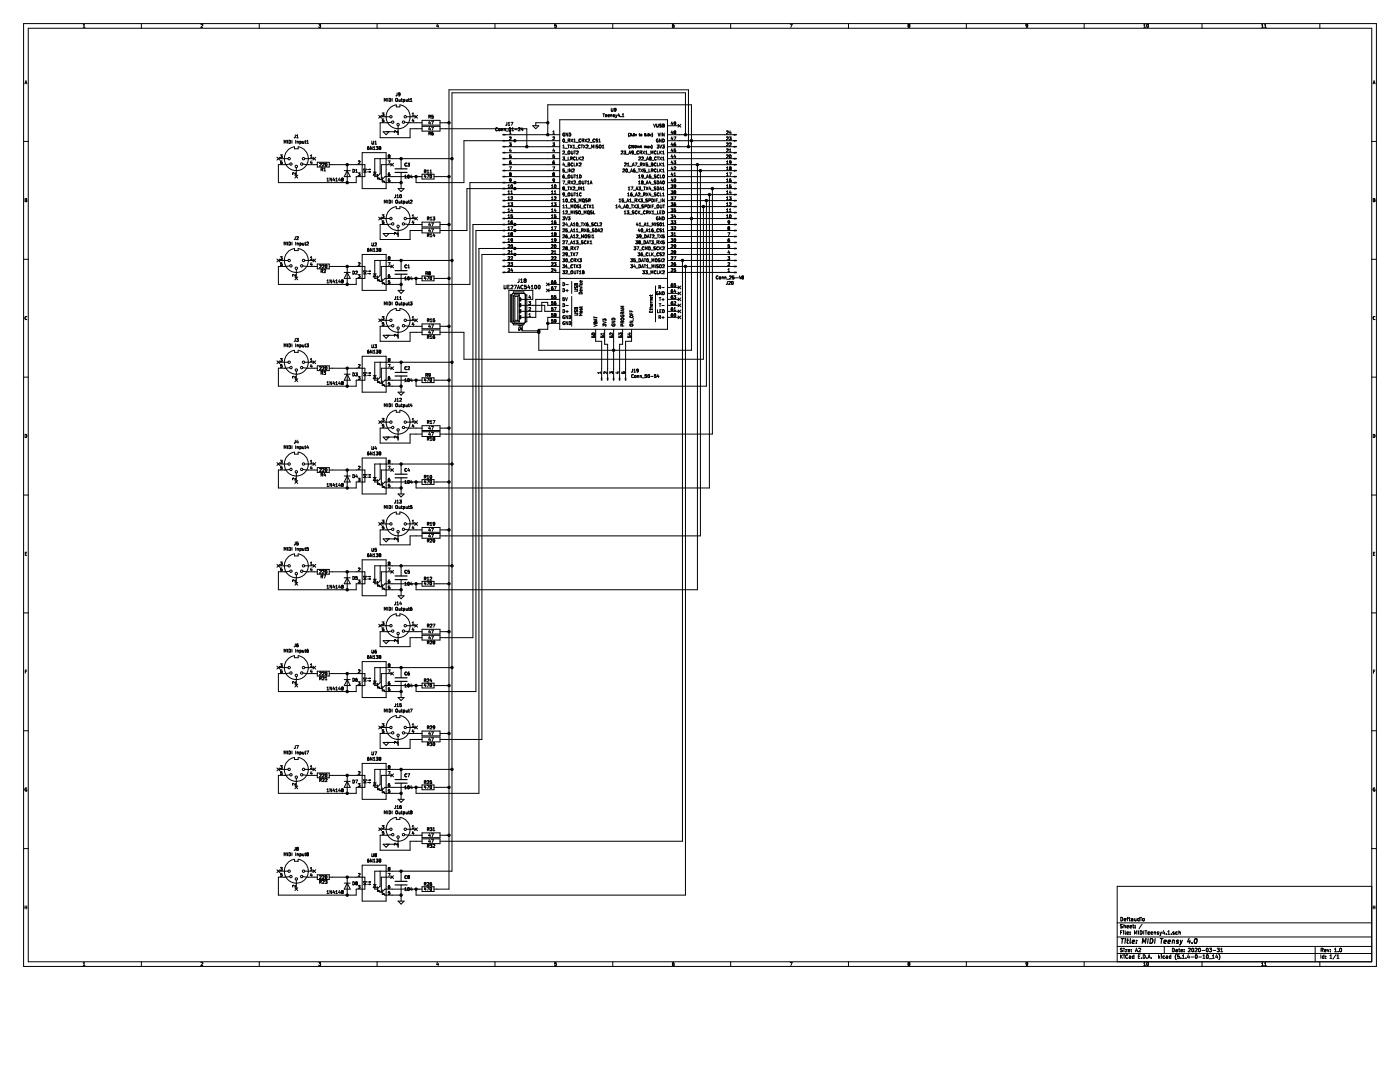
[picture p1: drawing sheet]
<svg xmlns="http://www.w3.org/2000/svg" width="279mm" height="216mm" viewBox="0 0 279 216" stroke-linecap="round" stroke-linejoin="round" font-family="sans-serif">
<path d="M0 0h279.4v215.9h-279.4z" fill-rule="evenodd" fill="#fff" stroke="#fff" stroke-width=".2"/>
<g fill="none" stroke="#000" stroke-width=".2">
<path d="M4.7 4.7h270v188.1h-270zM5 16.7l.2-.6 .2 .6M5 16.6h.3M5.6 5.6h268.2v186.3h-268.2zM16.6 5.4h.4M16.6 5l.2-.2v.6M28.2 4.7v.9M40.1 4.9l.3-.1 .1 .2-.4 .4h.4M51.7 4.7v.9M63.6 5.4h.3M63.6 4.8h.4l-.2 .3h.2v.3M64 5.4h-.1"/>
<path d="M75.3 4.7v.9M77.4 19.6v.6M77.7 19.6a.3 .3 0 0 1 .3 .3 .3 .3 0 0 1-.3 .3zM78.3 19.6v.6M79 19.7h.3v.5l-.3-.1zM79.2 18.5v.5l-.2 .1M79.6 19.8v.4h.3M79.8 18.8l-.2 .1-.1-.3 .3 .1v.4h-.2M79.9 19.8v.4M80.1 19.8h.2M80.2 19.6v.5l.1 .1M81 19.8l.1 .4h.2"/>
<path d="M81.3 19.8v.4M81.5 19.8h.2M81.6 19.6v.5l.1 .1M81.9 19.8l.2-.2v.6M87.3 4.8l-.1 .4h.3M87.5 5v.4M98.8 4.7v.9M111 4.8h-.3v.3h.3v.3h-.3M122.3 4.7v.9M134.2 5.2l.3-.1v.3M134.5 4.8l-.3 .3v.3h.3M134.5 5.4h.1"/>
<path d="M145.8 4.7v.9M157.7 4.8h.4l-.3 .6M169.3 4.7v.9M181.3 5.1l-.1 .1 .1 .2 .3-.1-.1-.2M181.3 5.1l-.1-.1 .1-.2 .3 .1-.1 .2M181.3 5.1h.2M192.9 4.7v.9M205 5.4h-.2M205 5.4h.1M205.1 5.1l-.3 .1v-.3h.3l-.1 .5M216.4 4.7v.9M228.3 5.4h.3"/>
<path d="M228.3 5l.1-.2v.6M228.9 4.9l.1-.1a.28 .28 0 0 1 .2 .4 .28 .28 0 0 1-.3 .2zM239.9 4.7v.9M251.8 5.4h.3M251.8 5l.2-.2v.6M252.4 5.4h.3M252.4 5l.1-.2v.6M263.4 4.7v.9M274 16.7l.2-.6 .2 .6M274.1 16.6h.3M4.7 28.2h.9M5 39.9h.2"/>
<path d="M5.3 39.7l-.3-.1v.7l.3-.1-.1-.3M5.3 39.7h.1M5.3 39.7l-.1 .2M55.3 31.4l.5 .5M55.6 31.7h1.9M55.8 31.4l-.5 .5M55.9 30.9h.4l-.2 .2 .2 .1M56.3 31.2h.1M56.3 32.4h.1M56.3 32.4v.3l-.3-.1M56.3 32.1h-.3v.3h.3M56.3 31.2v.3l-.4-.1"/>
<path d="M56.7 28.6v-.6l.2 .4 .2-.4v.6M57.4 28v.6M57.7 28a.3 .3 0 0 1 .3 .3 .3 .3 0 0 1-.3 .3zM57.8 32.7l-2.2 .2v3.5h15.5v-1.2h1.7v-2.3h-7.1M58.3 28v.6M58.4 34.5v.3M58.4 34.5h.1M58.8 29.3v.4h.7v-.4M58.8 29.3a2.4 2.4 0 0 0-1.7 3.7 2.4 2.4 0 0 0 4.1 0 2.4 2.4 0 0 0-1.7-3.7M58.9 35l.5 .5M58.9 26.9v.4l-.2 .2M59 34.5v.3l-.4-.3h-.2"/>
<path d="M59 28v.6M59.1 33.5v1.7M59.2 27.5h.3M59.2 27.1l.2-.2v.6M59.3 28.3l.2-.1v.4M59.3 28.2v.4M59.4 35l-.5 .5M59.8 28.2v.6M59.8 28.2h.3M60.1 28.2v.1M60.1 28.3v.3h-.3M60.4 28.2v.4h.2"/>
<path d="M60.5 32.7l2.8 .2M60.6 28.2v.4M60.6 28.5v.1M60.8 31.7h1.9M60.8 28.2h.3M60.9 28v.5l.2 .1M61.2 28.6h.4M61.2 28.2l.2-.2v.6M61.9 31.5h.4M61.9 31.1l.2-.2v.6M62.1 32.1l-.2 .4h.4M62.2 32.3v.4"/>
<path d="M62.4 31.4l.6 .5M63 31.4l-.6 .5M63.3 32.4h2.4v.9h-2.4zM64 32.6h-.2M64 32.6h.1M64.1 32.6v.2l-.4 .3h.4M64.2 33.8l.2 .3M64.3 32.6l.3-.1 .1 .2-.4 .4h.4M64.3 33.8h-.2M64.4 33.8v-.2l-.3-.1v.6M64.4 33.8h-.1M64.6 34.1h.4"/>
<path d="M64.6 33.7l.2-.2v.6M65 32.6l.1-.1a.27 .27 0 0 1 .2 .4 .27 .27 0 0 1-.3 .2zM65.3 36.1h.3M65.3 35.7l.1-.2v.6M66.2 35.5v.6l-.3-.6v.6M66.6 35.5l-.1 .4h.3M66.7 35.7v.4M67 35.7l.2-.2v.6M67 36.1h.4M67.7 35.5l-.1 .4h.4M67.9 35.7v.4M68.2 35.7l.1 .1"/>
<path d="M68.2 35.7h.1M68.2 35.8l.1 .3h.2v-.3M68.2 35.6v.1M68.2 35.6h.2M68.2 35.8h.1M68.2 35.6h.1M68.3 35.8h.1M68.3 35.8h-.1M68.4 35.8h.1M68.4 35.6h.1M68.5 35.6v.1M68.5 35.7h.1"/>
<path d="M68.5 35.7l-.1 .1M68.7 34h1.2M69.3 34l.6 1.2h-1.2zM69.3 32.9v3.5M70.4 33.8a.3 .3 0 0 1 .4 .3 .3 .3 0 0 1-.4 .3zM71 34.4h.3M71 34l.2-.2v.6M71.5 34.5h.4l-.3 .2 .2 .1M71.5 32.2l.2-.1 .2 .2-.4 .4h.4M71.8 34.8h.1M71.8 34.8v.3l-.3-.1M72.3 30.5h4.8v7.1h-4.8z"/>
<path d="M72.5 34.3h.6M72.5 33.8h.6l-.3 .5zM73.4 34.3h.6M73.4 33.8h.6M73.6 29.2l-.2 .2-.1 .3 .3 .1v-.3l-.3 .1M73.8 34.2l.2 .1h-.2zM73.8 33.8h.2l-.2 .1zM74.2 28.2l.1 .6 .3-.2v-.4M74.3 29.2v.6l-.4-.6v.6M74.5 34.3h.6M74.5 29.8h.4M74.5 29.4l.2-.2v.6"/>
<path d="M74.8 34.3l.3 .6h-.6zM74.8 28.8h.3M74.8 28.3l.2-.1v.6M75.1 29.2h.3l-.2 .3 .2 .2-.3 .1M75.3 35.7h.1M75.3 35.3l.6 .5h.3M75.3 34.8v.9M75.6 23l.6 .6M75.7 29.4l.1-.2 .2 .2M75.7 29.4l.1 .1M75.7 29.4h.1M75.7 35.5l.1 .3-.2-.1z"/>
<path d="M75.8 29.5l-.1 .1 .1 .2 .2-.1-.1-.2M75.8 29.5h.1M75.9 23.3h1.9M75.9 31.7v2.9l-.6 .6M76 29.4h.1M76 29.4l-.1 .1M76.2 23l-.6 .6M76.3 22.5h.3l-.2 .3 .2 .1v.2M76.3 23.1h.3M76.3 36.3h.1M76.3 35.9l.5 .5h3.2M76.3 35.4v.9"/>
<path d="M76.3 24.3h.3M76.5 36.3l.1-.2 .2 .3zM76.6 23.7h-.3v.3h.3v.3M76.6 23.1h.1M76.6 24.3h.1M76.7 20.2v-.6l.2 .5 .2-.5v.6M77.4 39.9v.6M77.5 32.1h.3l-.2 .6M77.5 31l.1-.1 .2 .1M77.5 31v.1M77.5 31.1h.1M77.5 34.8h.1"/>
<path d="M77.5 34.8h.3M77.5 31.1l.1 .1M77.6 31.2l-.1 .1 .1 .2 .2-.1-.1-.2M77.6 31.2h.1M77.7 39.9a.3 .3 0 0 1 .3 .3 .3 .3 0 0 1-.3 .3zM77.7 26.3l-.6 .6-.6-.6h2.9M77.8 34.5h-.1a.37 .37 0 0 0-.1 .6l.2-.1v-.2M77.8 34.8h.1M77.8 35.9v.1M77.8 31.1l-.1 .1M77.8 36v.3l-.3-.1M77.8 35.7h-.3v.3l.3-.1"/>
<path d="M77.8 31.1h.1M77.8 31v.1M78 32.6l.5 .5M78.1 24.4l-2.2 .1v3h5.9v-1.8h2.4M78.3 32.9h-2.2v2.9M78.3 39.9v.6M78.5 32.6l-.5 .5M78.9 38.9v.5l-.2 .1M79.1 21v.3h.7v-.3M79.1 20.9a2.4 2.4 0 0 0-1.7 3.7 2.4 2.4 0 0 0 4.1 0 2.4 2.4 0 0 0-1.7-3.7M79.2 39l.2-.1v.6M79.2 39.5h.3"/>
<path d="M79.3 26.1v.4l-.4-.4-.2 .1 .1 .3M79.4 37.6h1.2l-.6 .6zM79.4 25.1v1.8M79.9 38.9a.25 .25 0 0 1 .2 .3 .25 .25 0 0 1-.3 .1zM80 31.7v2M80 34.4v3.2M80.1 39.3v.1M80.2 39.9v.6h.1M80.5 20.2h.3l-.1-.3h-.2v.5M80.8 24.4l3.4 .1M80.8 35.5h.3M80.8 35.1l.2-.2v.6"/>
<path d="M81.1 23.3h1.9M81.2 32.6a.26 .26 0 0 0-.4 .2 .26 .26 0 0 0 .4 .3M81.3 20.2h.1M81.4 32.5h.3l-.2 .3h.2M81.4 35a.29 .29 0 0 0-.1 .3 .29 .29 0 0 0 .3 .2v-.5M81.4 35h.1M81.4 35h.2M81.6 39.9v.6h.1M81.6 35h.1M81.7 32.8h.1M81.7 32.8v.3h-.3M81.9 40l.2-.1 .1 .2-.3 .4h.3"/>
<path d="M81.9 20.2h.3M82.1 34.9l-.2 .4h.4M82.2 35.1v.4M82.3 22.7l.1-.2v.6M82.3 23.1h.3M82.4 23.7l-.1 .4h.3M82.5 23.9v.4M82.7 23l.6 .6M83.3 23l-.6 .6M84.2 24h3.6v1h-3.6zM84.2 25.2h3.6v1h-3.6zM84.2 34.8h2.4v.9h-2.4z"/>
<path d="M84.2 35.2h-7.4l-.5 .6M84.7 34.2h.3v-.2l-.3-.1v.6M84.8 34.9l-.1 .4h.3M84.8 34.2l.2 .3M84.9 35.1v.4M85.2 34.9h.4l-.2 .6M85.2 34.1l.2-.2v.6M85.2 34.5h.4M85.6 26.6h.3v-.2l-.3-.1v.6M85.7 25.4l-.1 .4h.3M85.7 24.2l-.1 .4h.3M85.7 26.6l.2 .3"/>
<path d="M85.7 23.3l.2 .3M85.8 34.5h.4M85.8 34.1l.2-.2v.6M85.8 24.4v.4M85.8 25.6v.4M85.9 23.3h-.3M85.9 35.4h.1M85.9 34.9v.5M85.9 23.2v-.2h-.3v.6M85.9 34.9a.29 .29 0 0 1 .3 .3 .29 .29 0 0 1-.3 .2M85.9 23.2v.1M85.9 34.9h.1"/>
<path d="M86.1 25.4h.4l-.3 .6M86.1 24.2h.4l-.3 .6M86.1 23.5h.4M86.2 23.2h.2l.1 .3M86.2 23.2l-.1 .1M86.4 26.3h-.1a.37 .37 0 0 0 0 .6h.1l.1-.2-.1-.1-.3 .1M86.5 23h-.3l-.1 .3M86.5 23.5h.1M86.6 35.2h3M87.8 25.7h17.3v3.6M87.8 24.5h1.8M90.2 31.7h-15.4v3.5h.5"/>
<path d="M99.3 25.6a.26 .26 0 0 0-.4 .2 .26 .26 0 0 0 .4 .2M99.6 25.7l-.1 .3 .2 .1M99.7 25.7l.1 .4M99.8 26.1h-.1M100.1 25.7v.4M100.1 25.7v.1M100.2 25.7h-.1M100.2 25.7l.1 .4M100.6 25.7v.4M100.6 25.7v.1M100.7 25.7h-.1M100.8 26.9h10.9"/>
<path d="M100.8 29.3h10.9M100.8 30.5h10.9M100.8 31.7h10.9M100.8 32.9h10.9M100.8 34h10.9M100.8 35.2h10.9M100.8 38.8h10.9M100.8 25.7l.1 .4M101 26.2h.5M101.2 24.4l-.1 .5-.2 .1M101.4 39.9h.3M101.4 38.7h.3"/>
<path d="M101.4 37.5h.3M101.4 37l.2-.1v.6M101.4 38.2l.2-.1v.6M101.4 39.4l.2-.1v.6M101.4 24.6l.2-.2v.6M101.4 25h.4M101.6 33.3h.4l-.2 .6M101.6 28.5h.4l-.2 .2 .2 .1M101.6 25.6l.1-.1a.27 .27 0 0 1 .2 .3 .27 .27 0 0 1-.3 .2zM101.7 34.6l.1-.1 .2 .1M101.7 26.7h.3M101.7 26.3l.2-.2v.6"/>
<path d="M101.7 31.4v.1M101.7 34.6h.1M101.7 34.6l.1 .2M101.7 27.4h.1M101.7 31.5h.1M101.7 35.7v.3l.3-.1M101.7 32.4h.1M101.7 35.7h.3M101.7 32.4h.3M101.7 35.7h.1M101.8 27.3l.2 .2-.4 .4h.4M101.8 27.3l-.1 .1"/>
<path d="M101.8 34.8l-.1 .1 .1 .2 .2-.1-.1-.2M101.8 34.8h.1M101.8 29.7l-.1 .4h.3M102 38.7h.3M102 32.1h-.1a.37 .37 0 0 0-.1 .6l.2-.1v-.2M102 38.2l.1-.1v.6M102 29.9v.4M102 28.8h.1M102 31.2h.1M102 32.4h.1M102 35.7h.1M102 24.4h.4l-.3 .6"/>
<path d="M102 39.3h.2l.1 .1-.4 .5h.4M102 35.7v.4l-.3 .2M102 30.9h-.3v.3h.3M102 31.2v.3h-.2M102 28.8v.3h-.4M102 39.3h.1M102 36.9a.31 .31 0 0 0-.1 .4 .31 .31 0 0 0 .3 .2l.1-.2-.1-.4M102 34.6h.1M102 34.6l-.1 .2M102 36.9h.2M102 36.9h.1M102.1 25.7l.2-.2v.6"/>
<path d="M102.1 26.1h.4M102.2 36.9h.1M102.7 25.9h.5M103.5 25.5h.2l.1 .2-.4 .4h.4M103.5 25.5v.1M104.2 25.5l-.2 .4h.4M104.3 25.7v.4M106.3 25.1h1.2l-.6 .6zM109.3 24.5h-2.4v.6M109.3 26.9v-6h28.7v49h-30.5v-4.2h1.8v-2.4h2.4M110 39.9h.4M110 38.7h.4"/>
<path d="M110 37.5h.4M110 37l.2-.1v.6M110 38.2l.2-.1v.6M110 39.4l.2-.1v.6M110.3 33.3h.4l-.2 .6M110.3 28.5h.4l-.2 .2 .2 .3-.4 .1M110.3 34.6l.2-.1 .2 .1M110.3 27.4l.3-.1 .1 .2-.4 .4h.4M110.3 26.7h.4M110.3 34.6l.2 .2M110.3 26.3l.2-.2v.6M110.3 34.6h.1"/>
<path d="M110.5 34.8l-.2 .1 .2 .2 .2-.1-.1-.2M110.5 34.8h.1M110.5 29.7l-.2 .4h.4M110.6 38.7h.4M110.6 32.1h-.1a.37 .37 0 0 0 0 .6h.1l.1-.3-.1-.1-.3 .1M110.6 38.2l.2-.1v.6M110.6 29.9v.4M110.6 36h-.2v-.3l.3 .1-.1 .4-.2 .1M110.6 30.9h-.2l-.1 .3 .3-.1 .1 .3h-.4M110.7 36.9h.1a.27 .27 0 0 1 .2 .3 .27 .27 0 0 1-.3 .2zM110.7 34.6l-.1 .2M110.7 34.6h.1"/>
<path d="M110.7 35.9l-.1 .1M110.9 39.3h-.3M110.9 39.3h.1M110.9 39.3v.2l-.3 .4h.4M111.7 28.1h-19.1v8.3h-9.6v-1.2M111.7 36.4h-17.9v20.3h-10.8v-1.1M111.7 37.6h-18.5v8.4h-5.4M111.7 23.9h21.5v41.8h-21.5zM112.3 36.1h.4l-.3 .6M112.3 31.3h.4l-.2 .3 .2 .2-.4 .1M112.3 31.9h.1M112.3 35.3l.3-.2 .1 .3"/>
<path d="M112.3 37.4l.1 .2M112.3 37.4h.1M112.3 37.4l.1-.1 .3 .1M112.3 30.2l.3-.1 .1 .2-.4 .4h.4M112.3 29.1l.2-.2v.6M112.3 39.9l.2-.2v.6M112.3 29.5h.4M112.4 38.6l.2-.1 .1 .3h-.3zM112.4 27.8l.1-.1a.27 .27 0 0 1 .2 .4 .27 .27 0 0 1-.3 .2zM112.4 27.8h.1M112.4 37.6l-.1 .1 .1 .2 .3-.1-.1-.2M112.4 37.6h.2"/>
<path d="M112.5 32.5l-.2 .4h.4M112.6 34.9l-.2 .2-.1 .3h.3M112.6 32.7v.4M112.6 33.7h-.2l-.1 .3 .3-.1 .1 .3-.4 .1M112.7 26.6a.27 .27 0 0 0-.4 .3 .27 .27 0 0 0 .4 .2v-.2h-.1M112.7 37.4h.1M112.7 37.4l-.1 .2M112.7 38.8l-.3 .3M112.7 38.8h-.1M112.7 35.4h-.1M112.8 34.4h.4M112.8 38h.4"/>
<path d="M112.8 39.2h.4M112.8 36.8h.4M112.8 35.6h.4M112.8 33.2h.4M112.8 32h.4M112.8 30.8h.4M112.8 28.4h.4M112.8 29.6h.4M112.9 39.7h.1a.27 .27 0 0 1 .3 .3 .27 .27 0 0 1-.4 .2zM113.3 37.3h.3M113.3 28.9h.3M113.3 26.5v.6l-.4-.6v.6"/>
<path d="M113.4 35h.3v.5l-.3-.1zM113.4 36.4h.3v-.2l-.3-.1v.6M113.4 38.6h.3v.5l-.3-.1zM113.4 30.2h.3v.5l-.3-.1zM113.4 28.1l.3-.1v-.2l-.3-.1v.6M113.4 31.3v.6h.3M113.4 33.7v.6M113.4 32.8h.2M113.5 28.9v.6M113.5 37.3v.6M113.5 36.4l.2 .3M113.5 28.1l.2 .2"/>
<path d="M113.6 26.5a.3 .3 0 0 1 .3 .3 .3 .3 0 0 1-.3 .3zM113.6 32.6l-.2-.1v.6l.3-.1-.1-.2M113.6 32.6h.1M113.7 32.6l-.1 .2M113.8 37.3l.4 .6M113.8 28.9l.4 .6M113.9 31.6h.3v-.2l-.3-.1v.6M113.9 36.1l.4 .6M113.9 27.7l.4 .6M114 34.9l.1 .6 .2-.1v-.5M114 38.5l.1 .6 .2-.1v-.5M114 30.1v.6"/>
<path d="M114 33.7v.6l-.3-.6v.6M114 31.6l.2 .3M114 30.7h.1M114.1 30.7h.2M114.2 37.3l-.4 .6M114.2 28.9l-.4 .6M114.3 33.8l.2-.1 .1 .2-.4 .4h.4M114.3 39.7a.26 .26 0 0 0-.4 .3 .26 .26 0 0 0 .4 .2M114.3 32.6a.28 .28 0 0 0-.3 .2 .28 .28 0 0 0 .3 .3M114.3 32.6h.1M114.3 33.1h.1M114.3 36.1l-.4 .6"/>
<path d="M114.3 27.7l-.4 .6M114.3 30.7h.1M114.3 30.1v.6M114.4 37.4l.2-.1 .1 .2-.4 .4h.4M114.4 29.1l.2-.2v.6M114.4 29.5h.3M114.5 36.2l.2-.1 .2 .2-.4 .4h.4M114.5 27.9l.2-.2v.6M114.5 28.3h.4M114.6 34.9h.3M114.6 38.5h.3M114.6 30.1h.3"/>
<path d="M114.6 32.5v.6h.3M114.7 30.1v.6M114.7 34.9v.6M114.7 38.5v.6M114.8 31.4a.26 .26 0 0 0-.4 .2 .26 .26 0 0 0 .4 .3M114.8 38h.5M114.8 29.6h.5M114.9 39.7l-.4 .1 .3 .3v.1l-.3 .1M115 36.8h.4M115 28.4h.4M115.1 35.5h.3M115.1 38.7l.1-.2v.6"/>
<path d="M115.1 35.1l.1-.2v.6M115.1 39.1h.3M115.1 31.3v.6h.2M115.1 32.5v.6M115.1 32.8l.3 .3M115.3 30.2h-.2M115.3 30.2h.1M115.4 30.2v.2l-.4 .3h.4M115.4 32.5l-.3 .4M115.4 37.3v.6M115.5 31.3v.6M115.6 36.2h.3v.5l-.3-.1z"/>
<path d="M115.6 32.6l.3-.1 .1 .2-.4 .4h.4M115.6 31.6l.3 .3M115.7 34.9a.3 .3 0 0 1 .3 .3 .3 .3 0 0 1-.3 .3zM115.7 29a.28 .28 0 0 0-.3 .2 .28 .28 0 0 0 .3 .3M115.7 29h.1M115.8 29.5h-.1M115.9 27.8h.1M115.9 27.8a.27 .27 0 0 0-.4 .2 .27 .27 0 0 0 .4 .3M115.9 31.3l-.4 .4M115.9 28.9h.4M116 38.6a.26 .26 0 0 0-.4 .2 .26 .26 0 0 0 .4 .2M116.1 37.3v.6l-.4-.6v.6"/>
<path d="M116.1 31.4l.2-.1 .2 .2-.4 .4h.4M116.1 28.9v.6M116.2 28.1l.3-.1v-.2l-.3-.1v.6M116.2 36.1l.1 .6 .2-.1v-.5M116.3 39.8h.3l-.1 .5-.2-.1zM116.3 37.9h.4M116.3 37.5l.2-.2v.6M116.3 28.1l.2 .2M116.4 28.9l.4 .6M116.7 27.7l.4 .6M116.7 36.1h.4M116.8 28.9l-.4 .6"/>
<path d="M116.9 36.1v.6M117 29l.3-.1 .1 .2-.4 .4h.4M117 29h.1M117.1 27.7l-.4 .6M117.2 39.7h-.3l.3 .5-.3 .1M117.3 36.3l.1-.2v.6M117.3 36.7h.3M117.5 29.6h.4M117.6 27.8h-.3M117.6 40l.2 .3M117.6 27.8h.1M117.6 27.8v.2l-.3 .3h.3"/>
<path d="M117.7 40h-.2M117.8 40v-.3h-.3v.6M117.8 40h-.1M117.8 36.7l.2-.6 .2 .6M117.8 28.4h.4M117.8 36.5h.3M118.1 29.5v-.6l.2 .5 .2-.5v.6M118.7 27.8a.27 .27 0 0 0-.4 .2 .27 .27 0 0 0 .4 .3M118.7 27.8h.1M118.8 28.9v.6M119 29v.2M119 29.2h.1"/>
<path d="M119.1 29h-.1M119.1 29h.3M119.1 29.2l.3 .2-.4 .1M119.3 27.8l-.4 .1 .3 .2v.2h-.3M119.5 28.3h.3M119.5 27.9l.2-.2v.6M119.6 29h.4l-.2 .5h-.2zM120.2 29.5h.3M120.2 29.1l.2-.2v.6M120.3 22.7h.4M120.5 22.7v.6M120.8 23.1l.3-.1v-.1l-.3 .1 .1 .3h.2"/>
<path d="M121.3 23.1l.3-.1v-.1l-.3 .1 .1 .3h.2M121.9 22.9v.4M121.9 22.9h.2v.4M121.9 22.9v.1M122 21.6l.1 .6 .2-.1v-.5M122.4 23l.3 .2M122.4 23h.1M122.6 21.7l.1 .3 .2-.1M122.6 22.9l-.2 .1M122.7 23.2l-.3 .1M122.7 21.6l.2 .1v.4l-.2 .1M122.7 21.6l-.1 .1"/>
<path d="M122.7 23.2h.1M122.9 22.9l.1 .4M122.9 23.5h.1M122.9 23.4v.1M123 23.3l-.1 .1M123.1 22.9l-.1 .4M123.5 22.7l-.2 .4h.4M123.6 39.9l.1-.2v.6M123.6 22.9v.4M123.9 23.2v.1M124 30.2l.2-.1 .1 .2-.4 .4h.4M124 30.2h.1"/>
<path d="M124.2 40h.2M124.2 40h-.1M124.2 23.3h.3M124.2 22.9l.2-.2v.6M124.3 33.8l.2-.1 .1 .2-.3 .4h.3M124.4 40h.1M124.4 40v.3l-.3-.1M124.4 39.7h-.2l-.1 .3M124.5 30.1h.4l-.2 .3 .2 .1-.1 .2M124.5 30.7h.3M124.6 32.6l.3-.1 .1 .2-.4 .4h.4M124.8 30.7h.1"/>
<path d="M124.9 33.8l.1-.1a.27 .27 0 0 1 .2 .3 .27 .27 0 0 1-.3 .3zM125 30.8h.4M125.2 33.1h.4M125.2 32.7l.2-.2v.6M125.3 38.7l.1-.2v.6M125.3 39.1h.3M125.3 34.4h.5M125.4 37.5l.2-.2v.6M125.4 37.9h.3M125.5 30.7l.2-.6 .2 .6M125.5 26.6l-.1 .3 .1 .4M125.6 30.6h.2"/>
<path d="M125.6 28.9l-.1 .4 .1 .4M125.7 39.9l.1-.2v.6M125.7 33.2h.4M125.7 26.6h.3l-.2 .2h.1M125.8 29.1l.3 .1-.3 .3h.3M125.8 34.3l.2-.6 .2 .6M125.9 38.8h-.1M125.9 38.8h.2M125.9 38.8h.1M125.9 34.1h.3M125.9 26.8v.1M125.9 37.3h.4l-.2 .6"/>
<path d="M125.9 26.9v.2h-.2M126.1 38.5l-.2 .1v.5h.2l.1-.3M126.1 38.8h.1M126.2 27.1h.1M126.2 33.1l.2-.6 .2 .6M126.2 33h.3M126.3 29.2h.2v.2l-.2 .1M126.3 29.2h.1M126.3 39.2h.4M126.4 30.2l-.3 .1v.2h.3M126.4 30.2h.1M126.4 30.2v.3"/>
<path d="M126.4 26.8l.1 .3h.1v-.2M126.4 26.9h.1M126.4 38h.5M126.4 30.5l-.3 .2M126.4 30.4v.1M126.5 29h-.2v.2M126.5 30.8h.5M126.6 26.6l-.2 .2M126.6 26.8l-.2 .1M126.6 26.8v.1M126.7 33.7h-.1a.37 .37 0 0 0-.1 .6h.2v-.3l-.3 .1M126.7 40h.3v-.3h-.3v.6"/>
<path d="M126.7 32.5h.4l-.2 .6M126.8 29.1h.2l-.1 .4-.2-.1zM126.8 39.1l.2-.6 .2 .6M126.8 26.8l.1 .3 .1-.3M126.9 34.4h.4M126.9 40l.2 .3M126.9 38.9h.2M126.9 29v.1M126.9 37.9l.2-.6 .2 .6M127 37.7h.3M127.2 29.2h.2M127.2 29.2v.3"/>
<path d="M127.2 33.2h.5M127.3 39.7l.4 .6M127.4 33.7h.3M127.4 38.6l.2-.1 .1 .2-.4 .4h.4M127.4 29.2h.2v.3M127.4 29.2v.3M127.4 36.3l.2-.2v.6M127.4 36.7h.4M127.5 35.5h.3M127.5 30.2a.26 .26 0 0 0-.4 .2 .26 .26 0 0 0 .4 .3M127.5 35.1l.1-.2v.6M127.5 37.3h.3l-.2 .2 .2 .1"/>
<path d="M127.5 26.8h.2M127.5 33.7v.6M127.6 26.6l.1 .5M127.7 39.7l-.4 .6M127.8 29.5l.1-.5 .2 .5M127.8 31.4h.1M127.8 31.4h-.3M127.8 37.6h.1M127.8 32.8h.3v-.2l-.3-.1v.6M127.8 31.4v.2l-.3 .3h.3M127.8 37.6v.3l-.3-.1M127.8 29.4h.2"/>
<path d="M127.8 39.7h.4l-.2 .2 .2 .1-.1 .3-.3-.1M127.8 39.2h.5M127.9 30.4l.2 .3M127.9 33.7l.4 .6M127.9 26.8h.2v.3h-.2zM127.9 38h.5M127.9 32.8l.2 .3M128 30.2l-.3-.1v.6M128 30.2h.1M128 30.2v.2h-.3M128.1 31.4l.2-.1 .1 .2-.4 .4h.4M128.1 31.4h.1"/>
<path d="M128.1 36.4l-.1-.2 .1-.1 .2 .1-.1 .2M128.1 36.4l-.1 .1 .1 .2 .2-.1-.1-.2M128.1 36.4h.1M128.3 33.7l-.4 .6M128.3 30.1l.3 .6M128.3 32.5l.4 .6M128.4 35.2l-.3 .1v-.3h.3l-.1 .4-.2 .1M128.5 37.3h.3M128.5 36.8h.4M128.5 34.3h.1M128.5 35.6h.4M128.5 32h.5"/>
<path d="M128.6 38.8l.2 .3M128.6 29.2v.3M128.6 29.2h.2M128.6 37.3v.6M128.6 29.2h.1M128.6 30.1l-.3 .6M128.7 38.8h-.3M128.7 38.8v-.2l-.3-.1v.6M128.7 38.8h.1M128.7 32.5l-.4 .6M128.8 33.7h-.3v.3l.3 .1-.1 .2h-.2M128.8 29.2h.2v.3"/>
<path d="M128.8 29.2v.3M128.9 30.3l.1-.2v.6M128.9 30.7h.3M128.9 26.8v.1M128.9 26.6h-.2l-.1 .3 .3-.1M128.9 26.9v.2h-.3M128.9 34.4h.5M128.9 33.1h.3M128.9 37.3l.4 .6M129 38.5l.4 .6M129 36.7l.2-.6 .2 .6M129 35.5l.2-.6 .2 .6"/>
<path d="M129 36.5h.3M129 31.9l.2-.6 .2 .6M129.1 35.3h.2M129.1 31.8h.3M129.1 27.1h.1M129.2 39.7l-.3 .1 .3 .3v.1l-.3 .1M129.2 32.5h-.2l-.1 .3h.3v.3M129.2 29.2h.2v.3h-.1l-.1-.2h.2M129.2 33.1h.1M129.3 30.8h.5M129.3 27.1h.2M129.3 26.8l.3 .1-.1 .2"/>
<path d="M129.3 26.8v.1M129.3 37.3l-.4 .6M129.4 38.5l-.4 .6M129.4 33.2h.4M129.5 33.7v.6h.3M129.5 27.1h.1M129.6 26.6h-.3v.3M129.6 35.2h.3v.2h-.3M129.6 35.2h.1M129.6 29.2l.3 .3M129.7 37.3l-.2 .4h.4M129.7 36.1l-.2 .4h.4"/>
<path d="M129.7 31.6l-.1-.1 .1-.2 .2 .1-.1 .2M129.7 31.6l-.1 .1 .1 .2 .2-.1-.1-.2M129.7 38.5l-.1 .4h.3M129.7 31.6h.1M129.7 26.8l.2 .3 .1-.3M129.8 40h-.3M129.8 40v-.3h-.3v.6M129.8 40h.1M129.8 36.3v.4M129.8 37.5v.4M129.8 38.7v.4M129.9 34.9h-.3v.3"/>
<path d="M129.9 29.2l-.3 .3M129.9 30.7v-.6l.2 .5 .2-.5v.6M130 34h.3v-.2l-.3-.1v.6M130 38h.4M130 36.8h.4M130 32.8h.2M130 28.9l.2 .4-.2 .4M130 39.2h.5M130 35.6h.5M130 32h.5M130.1 39.7a.3 .3 0 0 1 .3 .3 .3 .3 0 0 1-.3 .3zM130.1 26.6l.1 .3-.1 .4"/>
<path d="M130.1 34l.2 .3M130.2 32.6l-.2-.1v.6h.3l-.1-.3M130.2 32.6h.1M130.3 32.6l-.1 .2M130.4 24.8l.2 .6 .2-.6M130.7 39.7v.6M130.8 37.6l.1 .1M130.8 36.5h.1M130.9 36.5l-.1 .2h-.2M130.9 37.7l-.1 .2h-.2M130.9 37.3l-.3 .1 .2 .2M130.9 32.6a.28 .28 0 0 0-.3 .2 .28 .28 0 0 0 .3 .3"/>
<path d="M130.9 35.4l-.3 .1M130.9 36.1l-.3 .1 .2 .3M130.9 30.2a.28 .28 0 0 0-.3 .2 .28 .28 0 0 0 .3 .3M130.9 32.6h.1M130.9 30.2h.1M130.9 34.9l-.3 .1 .3 .4M130.9 38.5l-.3 .1 .3 .3v.1l-.3 .1M130.9 33.8a.27 .27 0 0 0-.3 .2 .27 .27 0 0 0 .3 .3M130.9 33.1h.1M130.9 35.4h.1M130.9 34.3h.1M130.9 30.7h.1"/>
<path d="M131 31.4a.28 .28 0 0 0-.4 .2 .28 .28 0 0 0 .4 .3M131 40h.2M131 31.4h.1M131 31.9h.1M131 24.8l.2 .6 .2-.2v-.4M131.1 28.9h.4l-.2 .3 .2 .1v.2M131.1 29.5h.3M131.2 37.3a.3 .3 0 0 1 .3 .3 .3 .3 0 0 1-.3 .3zM131.2 36.1a.3 .3 0 0 1 .3 .3 .3 .3 0 0 1-.3 .3zM131.2 31.3h.3M131.2 32.5v.6h.3M131.2 33.7v.6h.3"/>
<path d="M131.2 30.1v.6h.3M131.2 39.7h-.2v.6M131.3 27.8a.27 .27 0 0 0-.3 .3 .27 .27 0 0 0 .4 .2v-.2h-.2M131.3 31.3v.6M131.3 26.5l.2 .6 .2-.6M131.5 29.5h-.1M131.5 35a.26 .26 0 0 0-.3 .2 .26 .26 0 0 0 .3 .2M131.5 38.6a.26 .26 0 0 0-.3 .2 .26 .26 0 0 0 .3 .2M131.6 31.3l.4 .6M131.7 30.1v.6M131.7 32.5v.6M131.7 33.7v.6"/>
<path d="M131.7 37.9l.2-.6 .2 .6M131.7 36.7l.2-.6 .2 .6M131.7 28.9l.2 .6 .2-.6M131.7 37.7h.3M131.7 36.5h.3M131.8 34l.2 .3M131.8 32.8l.2 .3M131.8 30.4l.2 .3M131.8 34.9v.6h.3M131.8 38.5v.6h.3M131.9 26.5v.6M131.9 39.7v.6"/>
<path d="M132 27.7v.6l-.4-.6v.6M132 24.8l-.4 .1 .4 .2v.2h-.4M132 33.7l-.3 .4M132 32.5l-.3 .4M132 30.1l-.3 .4M132 31.3l-.4 .6M132.2 28.9h.4l-.2 .3h.2v.3h-.4M132.2 29.5h.1M132.2 33.1h.4M132.2 30.3l.2-.2v.6M132.2 34.3h.4M132.2 37.9h.4"/>
<path d="M132.2 39.1h.4M132.2 37.5l.2-.2v.6M132.2 32.7l.2-.2v.6M132.2 31.5l.2-.2v.6M132.2 27.7a.3 .3 0 0 1 .4 .3 .3 .3 0 0 1-.4 .3zM132.2 33.9l.2-.2v.6M132.2 38.7l.2-.2v.6M132.2 31.9h.4M132.2 30.7h.4M132.2 25h.2M132.3 35l.1-.1a.27 .27 0 0 1 .2 .3 .27 .27 0 0 1-.3 .2zM132.5 24.8h-.3v.6l.4-.1-.2-.3"/>
<path d="M132.5 24.8h.1M132.5 25h-.1M132.5 25h.1M132.5 24.8v.2M132.6 26.5v.6l-.4-.6v.6M132.6 39.7v.6l-.4-.6v.6M133.2 25.1h2.4M133.2 26.9h13.3M133.2 28.1h13.3M133.2 29.3h13.3M133.2 30.5h13.3M133.2 31.7h13.3"/>
<path d="M133.2 32.9h13.3M133.2 34h13.3M133.2 35.2h13.3M133.2 36.4h13.3M133.2 37.6h13.3M133.2 38.8h13.3M133.9 39.3h.4l-.2 .2 .2 .1v.2h-.4M133.9 38.1h.4l-.2 .2 .2 .1v.2h-.4M133.9 36.9h.4l-.2 .2 .2 .1v.2h-.4M134.1 26.1l-.2 .4h.4M134.1 32.1l-.2 .4h.4M134.1 29.7l-.2 .4h.4"/>
<path d="M134.1 35.7l-.2 .4h.4M134.1 34.5l-.2 .4h.4M134.1 30.9l-.2 .4h.4M134.1 24.3l-.2 .4h.4M134.1 33.3l-.2 .4h.4M134.1 28.5l-.2 .4h.4M134.1 27.3l-.2 .4h.4M134.2 24.5v.4M134.2 26.3v.4M134.2 27.5v.4M134.2 28.7v.4M134.2 29.9v.4"/>
<path d="M134.2 31.1v.4M134.2 32.3v.4M134.2 33.5v.4M134.2 34.7v.4M134.2 35.9v.4M134.5 39.3h.4l-.3 .6M134.5 32.1h.4l-.2 .2 .1 .1M134.5 27.3h.4l-.3 .6M134.5 33.4l.2-.1 .2 .2-.4 .4h.4M134.5 35.1h.4M134.5 38.2h.1M134.5 34.7l.2-.2v.6"/>
<path d="M134.5 38.2l.1 .1M134.5 26.3l.1-.2 .2 .2M134.5 38.4l.1 .3 .3-.1-.1-.2M134.5 36.9l.1 .3 .3-.1M134.5 38.1v.1M134.5 28.8v.1M134.5 26.3l.1 .1M134.6 36.9h.2M134.6 35.7h.1a.27 .27 0 0 1 .2 .3 .27 .27 0 0 1-.3 .2zM134.6 38.4h-.1M134.6 28.8h.2M134.6 38.1h.2"/>
<path d="M134.6 38.1h-.1M134.6 36.9h-.1M134.6 28.8h-.1M134.6 26.4h.1M134.6 26.4l-.1 .1 .1 .2 .3-.1-.2-.2M134.6 38.3h.1M134.6 38.3v.1M134.7 30.9l-.2 .4h.4M134.7 24.9h-.1M134.7 38.3l.1 .1M134.8 24.9h-.1M134.8 28.5l-.3 .2v.4h.3v-.3"/>
<path d="M134.8 38.4h.1M134.8 38.1h.1M134.8 36.9h.1M134.8 32.4h.1M134.8 31.1v.4M134.8 30h.1M134.8 28.8h.1M134.8 26.4h-.1M134.8 36.9v.4l-.2 .2M134.8 32.4v.3l-.3-.1M134.8 29.7h-.3v.3h.3M134.8 30v.3h-.3"/>
<path d="M134.8 38.1l.1 .1M134.8 26.3v.1M134.9 24.6l-.3 .1-.1-.3 .4 .1-.1 .4M134.9 38.2l-.2 .1M134.9 38.2h.1M135.3 24.8l.6 .6M135.9 24.8l-.6 .6M136.8 26.9v-8.4h-46.6v155.3h-15.4v3.6h.5M137.4 29.3v-11.4h-47.8v159.5h-3M139.2 32.9v84.8h-56.2v-1.2M139.8 34v72.9h-52M141.6 38.8v58.6h-58.6v-1.2"/>
<path d="M142.2 37.6v49h-54.4M145 26.2l.2-.1 .1 .2-.3 .4h.3M145 32.3l.2-.2v.6M145 33.5l.2-.2v.6M145 34.7l.2-.2v.6M145 35.9l.2-.2v.6M145 37l.2-.1v.6M145 38.2l.2-.1v.6M145 39.4l.2-.1v.6M145 39.9h.3M145 38.7h.3M145 37.5h.3"/>
<path d="M145 36.3h.3M145 35.1h.3M145 33.9h.3M145 32.7h.3M145 31l.2-.1 .1 .2-.3 .4h.3M145 27.4l.2-.1 .1 .2-.3 .4h.3M145 28.6l.2-.1 .1 .2-.3 .4h.3M145 29.8l.2-.1 .1 .2-.3 .4h.3M145.5 27.3h.4l-.2 .3 .2 .2-.4 .1M145.5 39.3h.4l-.2 .2 .2 .3h-.4M145.5 34.5h.4l-.2 .6M145.6 28.6l.2-.1 .1 .2-.4 .4h.4"/>
<path d="M145.6 33.4h.1M145.6 29.9l.1-.2v.6M145.6 33.4l.1 .2M145.6 33.4l.1-.1 .2 .1M145.6 30.3h.3M145.6 36h.3v.3l-.3-.1zM145.6 36h.1M145.6 31l.1-.1a.27 .27 0 0 1 .2 .3 .27 .27 0 0 1-.3 .2zM145.7 33.6l-.1 .1 .1 .2 .2-.1-.1-.2M145.7 33.6h.1M145.7 26.1l-.1 .4h.3M145.7 38.1l-.1 .4h.3"/>
<path d="M145.9 26.3v.4M145.9 38.3v.4M145.9 35.7l-.3 .2M145.9 36.9h-.3v.3l.2-.1 .1 .3h-.3M145.9 32.4h-.3v-.2h.3v.4l-.3 .1M145.9 33.4h.1M145.9 33.4l-.1 .2M273.8 28.2h.9M274.1 39.9h.2M274.3 39.9v-.2l-.2-.1v.7l.2-.1M274.3 39.9v.1M274.3 40h.1"/>
<path d="M274.4 40v.2M4.7 51.7h.9M55.3 51.7l.5 .6M55.6 52h1.9M55.8 51.7l-.5 .6M55.9 51.2h.4l-.2 .2 .2 .1M56.3 51.5h.1M56.3 52.7h.1M56.3 52.4h-.3v.3h.3M56.3 52.7v.3h-.3M56.3 51.5v.3h-.4M56.7 48.9v-.6l.2 .4 .2-.4v.6"/>
<path d="M57.4 48.3v.6M57.7 48.3a.3 .3 0 0 1 .3 .3 .3 .3 0 0 1-.3 .3zM57.8 53l-2.2 .2v3.5h15.5v-1.1h1.7v-2.4h-7.1M58.3 48.3v.6M58.4 54.8v.3M58.4 54.8h.1M58.8 49.6v.4h.7v-.4M58.8 49.6a2.4 2.4 0 0 0-1.7 3.7 2.4 2.4 0 0 0 4.1 0 2.4 2.4 0 0 0-1.7-3.7M58.9 55.3l.5 .5M58.9 47.2v.4l-.2 .2M59 54.8v.3l-.4-.3h-.2M59 48.3v.6"/>
<path d="M59.1 53.8v1.8M59.2 47.3l.2-.1 .1 .2-.3 .4h.3M59.3 48.6l.2-.1v.4M59.3 48.5v.4M59.4 55.3l-.5 .5M59.8 48.5v.6M59.8 48.5h.3M60.1 48.5v.1M60.1 48.6v.3h-.3M60.4 48.5v.4h.2M60.5 53l2.8 .2M60.6 48.5v.4"/>
<path d="M60.6 48.8v.1M60.8 52h1.9M60.8 48.5h.3M60.9 48.3v.5l.2 .1M61.5 48.3l-.3 .1M61.5 48.3v.1M61.5 48.4h.1M61.6 48.4v.1M61.6 48.5l-.4 .4h.4M61.9 51.8h.4M61.9 51.4l.2-.2v.6M62.1 52.4l-.2 .4h.4"/>
<path d="M62.2 52.6v.4M62.4 51.7l.6 .6M63 51.7l-.6 .6M63.3 52.7h2.4v.9h-2.4zM63.8 52.9h.2l.1 .1-.4 .5h.4M64.2 54.1l.2 .3M64.3 52.9h.3l.1 .1-.4 .5h.4M64.3 54.1h-.2M64.4 54.1v-.2l-.3-.1v.6M64.4 54.1h-.1M64.6 53.9l.3-.1 .1 .2-.4 .4h.4M65 52.9h.1a.27 .27 0 0 1 .2 .3 .27 .27 0 0 1-.3 .2z"/>
<path d="M65.3 56l.1-.2v.6M65.3 56.4h.3M66.2 55.8v.6l-.3-.6v.6M66.6 55.8l-.1 .4h.3M66.7 56v.4M67 56l.2-.2v.6M67 56.4h.4M67.7 55.8l-.1 .4h.4M67.9 56v.4M68.2 56h.1M68.2 56l.1 .1M68.2 56.2l.1 .2h.2v-.2"/>
<path d="M68.2 55.9v.1M68.2 55.9h.2M68.2 55.9h.1M68.2 56.1v.1M68.3 56.1h.1M68.3 56.1h-.1M68.4 56.1h.1M68.4 55.9h.1M68.4 56.1l.1 .1M68.5 55.9v.1M68.5 56h.1M68.5 56l-.1 .1"/>
<path d="M68.7 54.4h1.2M69.3 53.2v3.5M69.3 54.4l.6 1.2h-1.2zM70.4 54.1a.3 .3 0 0 1 .4 .3 .3 .3 0 0 1-.4 .3zM71 54.1h.2l.1 .2-.3 .4h.3M71 54.1v.1M71.5 54.8h.4l-.3 .2 .2 .1M71.5 52.5l.2-.1 .2 .2-.4 .4h.4M71.8 55.1h.1M71.8 55.1v.3l-.3-.1M72.3 50.8h4.8v7.1h-4.8zM72.5 54.7h.6"/>
<path d="M72.5 54.1h.6l-.3 .6zM73.3 49.8h.3v.3h-.2zM73.4 54.6h.6M73.4 54.1h.6M73.4 49.8l-.1 .1M73.6 49.6l-.3 .2M73.8 54.1h.2l-.2 .1zM73.8 54.5l.2 .1-.2 .1zM74.2 48.5l.1 .6 .3-.1v-.5M74.3 49.6v.6l-.4-.6v.6M74.5 54.7h.6M74.5 49.7l.2-.1v.6"/>
<path d="M74.5 50.2h.4M74.8 54.7l.3 .6h-.6zM74.8 48.5h.2l.1 .1-.3 .5h.3M75.1 49.6h.3l-.2 .2h.2M75.3 56h.1M75.3 55.6l.6 .6h.3M75.3 55.1v.9M75.4 49.8h.1M75.4 49.8v.3h-.3M75.6 43.3l.6 .6M75.7 49.7h.1M75.7 49.7l.1-.1 .2 .1"/>
<path d="M75.7 49.7l.1 .1M75.7 55.9l.1 .2-.2-.1zM75.8 49.8l-.1 .1 .1 .3 .2-.2-.1-.2M75.8 49.8h.1M75.9 43.6h1.9M75.9 52v3l-.6 .5M76 49.7h.1M76 49.7l-.1 .1M76.2 43.3l-.6 .6M76.3 43.4h.3M76.3 42.9h.3l-.2 .2 .2 .1v.2M76.3 56.6h.1"/>
<path d="M76.3 44.6h.3M76.3 56.2l.5 .5h3.2M76.3 55.7v.9M76.6 44h-.3v.3h.3v.3M76.6 43.4h.1M76.6 44.6h.1M76.6 56.5l.2 .2-.3-.1zM76.7 40.5v-.6l.2 .5 .2-.5v.6M77.5 52.4h.3l-.2 .6M77.5 51.3l.1-.1 .2 .1M77.5 51.3v.1M77.5 51.4h.1"/>
<path d="M77.5 55.1h.1M77.5 55.1h.3M77.5 51.4l.1 .1M77.6 51.5l-.1 .1 .1 .2 .2-.1-.1-.2M77.6 51.5h.1M77.7 46.6l-.6 .6-.6-.6h2.9M77.8 54.8h-.1a.37 .37 0 0 0-.1 .6l.2-.1v-.2M77.8 56.3h.1M77.8 55.1h.1M77.8 51.4l-.1 .1M77.8 56.3v.3l-.3-.1M77.8 51.4h.1"/>
<path d="M77.8 56h-.3v.3h.3M77.8 51.3v.1M78 52.9l.5 .6M78.1 44.7l-2.2 .1v3h5.9v-1.8h2.4M78.3 53.2h-2.2v3M78.5 52.9l-.5 .6M78.9 59.2v.5l-.2 .1M79 40h.3v.5h-.3zM79.1 41.3v.3h.7v-.3M79.1 41.2a2.4 2.4 0 0 0-1.7 3.7 2.4 2.4 0 0 0 4.1 0 2.4 2.4 0 0 0-1.7-3.7M79.2 59.3l.2-.1v.6M79.2 59.8h.3"/>
<path d="M79.3 46.4v.4l-.4-.4-.2 .1 .1 .3M79.4 45.4v1.8M79.4 57.9h1.2l-.6 .6zM79.6 40.1v.4h.3M79.8 59.8h.3M79.8 59.3l.1-.1v.6M79.9 40.1v.4M80 52v2M80 54.7v3.2M80.1 40.1h.2M80.5 40.5h.3l-.1-.3h-.2v.5M80.8 44.7l3.4 .1"/>
<path d="M80.8 55.4l.2-.2v.6M80.8 55.8h.3M81 40.1l.1 .4h.2M81.1 43.6h1.9M81.2 52.9a.26 .26 0 0 0-.4 .3 .26 .26 0 0 0 .4 .2M81.3 40.1v.4M81.3 40.5h.1M81.4 53l.2-.1v.6M81.4 53.5h.3M81.4 55.3a.29 .29 0 0 0-.1 .3 .29 .29 0 0 0 .3 .2v-.5M81.4 55.3h.2M81.4 55.3h.1"/>
<path d="M81.5 40.1h.2M81.6 55.3h.1M82.1 55.2l-.2 .4h.4M82.2 55.4v.4M82.3 43.5h.3M82.3 43l.1-.1v.6M82.4 44l-.1 .4h.3M82.5 44.3v.3M82.7 43.3l.6 .6M83.3 43.3l-.6 .6M84.2 44.3h3.6v1h-3.6zM84.2 45.5h3.6v1h-3.6z"/>
<path d="M84.2 55.1h2.4v.9h-2.4zM84.2 55.6h-7.4l-.5 .5M84.8 55.2l-.1 .4h.3M84.9 55.4v.4M85 54.5h.3v-.2l-.3-.1v.6M85.1 54.5l.2 .3M85.2 55.2h.4l-.2 .6M85.3 43.6h.3v-.2l-.3-.1v.6M85.3 47l.3-.1v-.2l-.3-.1v.6M85.4 47l.2 .2M85.4 43.6l.2 .3M85.7 54.5l-.2-.1 .2-.2 .2 .1-.1 .2"/>
<path d="M85.7 54.5l-.2 .1 .2 .2 .2-.1-.1-.2M85.7 54.5h.1M85.7 44.5l-.1 .4h.3M85.7 45.7l-.1 .4h.3M85.8 44.7v.4M85.8 45.9v.4M85.9 43.5l.1-.2v.6M85.9 46.8l.1-.2v.6M85.9 47.2h.3M85.9 43.9h.3M85.9 55.2a.27 .27 0 0 1 .3 .3 .27 .27 0 0 1-.3 .2zM85.9 55.2h.1"/>
<path d="M86.1 45.7h.4l-.3 .6M86.1 44.5h.4l-.3 .6M86.4 43.3h.4l-.2 .2 .2 .1-.1 .2M86.4 43.8v.1M86.4 43.9h.3M86.6 46.6l-.2 .4h.4M86.6 55.6h3M86.7 46.8v.4M86.7 43.8v.1M87.8 44.8h1.8M90.2 52h-15.4v3.6h.5M100.6 56.9v.7"/>
<path d="M100.6 57.6h.1M100.8 40h10.9M100.8 41.2h10.9M100.8 42.4h10.9M100.8 43.6h10.9M100.8 47.2h10.9M100.8 48.4h10.9M100.8 52h10.9M100.8 53.2h10.9M100.8 54.4h10.9M101 56.9v.7h-.3M101.3 57.3h.3"/>
<path d="M101.4 53.7l.2-.1 .1 .2-.3 .4h.3M101.4 43.5h.3M101.4 42.3h.3M101.4 41.1h.3M101.4 52.5l.2-.1 .1 .2-.3 .4h.3M101.4 51.3l.2-.1 .1 .2-.3 .4h.3M101.4 48.9l.2-.1 .1 .2-.3 .4h.3M101.4 48.2h.3M101.4 45.8h.3M101.4 44.6h.3M101.4 50.1l.2-.1 .1 .2-.3 .4h.3M101.4 40.6l.2-.1v.6"/>
<path d="M101.4 41.8l.2-.1v.6M101.4 43l.2-.1v.6M101.4 44.2l.2-.2v.6M101.4 45.4l.2-.2v.6M101.4 46.6l.2-.2v.6M101.4 47.8l.2-.2v.6M101.4 47h.3M101.7 56.9h-.4v.7h.4M101.9 52.4h.4l-.2 .2 .2 .3-.4 .1M101.9 40.5h.4l-.2 .2 .2 .3h-.4M101.9 45.2h.4l-.2 .6M102 51.3l.2-.1 .1 .2-.4 .4h.4"/>
<path d="M102 50.2l.1-.2v.6M102 43.4h.1M102 50.6h.3M102 57l.2-.1 .2 .2-.5 .5h.5M102 57h.1M102 48.9l.1-.1a.27 .27 0 0 1 .2 .3 .27 .27 0 0 1-.3 .3zM102.1 46.7l-.1-.1 .1-.2 .2 .2-.1 .1M102.1 46.7l-.1 .1 .1 .2 .2-.1-.1-.2M102.1 46.7h.1M102.1 41.6l-.1 .5h.3M102.1 53.6l-.1 .4h.3M102.1 58.8v5.4"/>
<path d="M102.1 58.8h-.2v5.4h.2M102.2 44l-.2 .3v.3h.2v-.3l-.2 .1M102.2 41.9v.4M102.2 53.8v.4M102.3 42.9h-.3v.2l.3 .1-.1 .2h-.2M102.3 47.9l-.3 .1v-.3l.3 .1v.3l-.3 .1M102.4 58.5v-.3h2.1v.3M102.4 58.5h2.1M102.4 58.5l-.3 .3M102.6 56.9h.5l-.3 .7M103.2 57.6l.3-.7 .2 .7M103.3 57.4h.4"/>
<path d="M103.3 59.1v4.8M103.3 59.1h-.6v4.8h.6M103.6 55.7v.6l-.3 .1M103.6 58.8h-.9l-.3 .3v4.9l.3 .2M103.6 58.8l-.3 .3M103.6 58.8v5.4M103.9 55.9l.2-.2v.7M103.9 56.4h.4M103.9 59.7h2.4v-1.8h-4.7v8.4h5.9M104.4 57a.32 .32 0 0 0-.5 .3 .32 .32 0 0 0 .5 .3M104.5 58.5l.3 .3M104.7 57.6h.1"/>
<path d="M104.7 57.2l.4 .1-.1 .3h-.3M104.7 57.2v.1M104.7 55.9l-.1 .2 .1 .3 .3-.2-.1-.3M104.7 55.9l-.1-.1 .1-.1 .3 .1-.1 .1M104.7 55.9h.2M104.8 58.8h.3v5.4h-.3M104.8 58.8v5.4M105 56.9h-.3v.4M105.5 56.9l-.2 .5h.5M105.7 57.2v.4M105.7 59l-.1 .4h.3M105.8 59.2v.4"/>
<path d="M106 57.6h.4M106 57.1l.2-.2v.7M106.8 57l.1-.1a.33 .33 0 0 1 .2 .4 .33 .33 0 0 1-.3 .3zM107.5 57.6h.1M107.5 57v.6M107.5 57v-.1a.35 .35 0 0 1 .3 .4 .35 .35 0 0 1-.3 .3M107.5 57h.1M109 56.5l.6 .5M109 57.7l.6 .5M109.3 56.7h2.4M109.3 57.9h2.4M109.6 57.7l-.6 .5"/>
<path d="M109.6 56.5l-.6 .5M110 53.7l.3-.1 .1 .2-.4 .4h.4M110 43.5h.4M110 42.3h.4M110 41.1h.4M110 52.5l.3-.1 .1 .2-.4 .4h.4M110 51.3l.3-.1 .1 .2-.4 .4h.4M110 48.9l.3-.1 .1 .2-.4 .4h.4M110 48.2h.4M110 45.8h.4M110 44.6h.4M110 47h.4"/>
<path d="M110 50.1l.3-.1 .1 .2-.4 .4h.4M110 45.4l.2-.2v.6M110 40.6l.2-.1v.6M110 41.8l.2-.1v.6M110 43l.2-.1v.6M110 44.2l.2-.2v.6M110 46.6l.2-.2v.6M110 47.8l.2-.2v.6M110.1 56.3h.3v.2l-.3 .1zM110.1 57.5h.3l-.1 .3h-.2zM110.1 56.3h-.1M110.1 57.5h-.1"/>
<path d="M110.1 57.3l-.1 .2M110.2 57.2l-.1 .1M110.3 57.2h-.1M110.3 56l-.3 .3M110.4 59h-.3l-.1 .3h.4v.2h-.4M110.6 40.5h.4l-.2 .2 .2 .3h-.4M110.6 52.4h.4l-.2 .2 .1 .1M110.6 45.2h.4l-.3 .6M110.6 57.2h.4l-.3 .6M110.6 43.4h.3M110.6 51.3l.2-.1 .2 .2-.4 .4h.4M110.6 50.2l.2-.2v.6"/>
<path d="M110.6 44.4l.3-.1v.3M110.6 50.6h.4M110.6 46.6l.1-.2 .2 .2M110.6 46.7v.3M110.6 44.6h.1M110.6 46.6l.1 .1M110.6 47h.1M110.6 56.3h.1M110.7 48.9l.1-.1a.27 .27 0 0 1 .2 .3 .27 .27 0 0 1-.3 .3zM110.7 44.6h.2M110.7 47h.2M110.7 56.3h.2"/>
<path d="M110.7 46.7h.1M110.7 46.7h-.1M110.7 56.3h-.1M110.8 41.6l-.2 .5h.4M110.8 53.6l-.2 .4h.4M110.8 48.2h-.1M110.8 46.7h.1M110.9 48.2h-.1M110.9 44l-.3 .2v.4M110.9 56l-.3 .1 .1 .5h.2v-.3M110.9 41.9v.4M110.9 53.8v.4"/>
<path d="M110.9 46.7h-.1M110.9 46.7h.1M110.9 52.7h.1M110.9 56.3h.1M110.9 42.9h-.3v.2h.3v.3M110.9 52.7v.3h-.3M110.9 59h-.3v.3l.2-.1 .2 .3h-.4M110.9 46.7v.3M110.9 46.6v.1M110.9 43.4h.1M110.9 44.6h.1M110.9 47h.1"/>
<path d="M111 47.9l-.3 .1-.1-.3 .4 .1-.1 .4M111.7 44.8h-17.3v82.4h-6.6M111.7 46h-16.7v92h-12v-1.2M111.7 49.6h-16.1v108.7h-12.6v-1.2M111.7 50.8h-15.5v96.7h-8.4M111.7 59.7h-4.8v3.6h-3M111.7 55.6h21.5M112.3 51.6h.4l-.2 .3 .2 .2-.4 .1M112.3 43.3h.4l-.2 .2 .2 .3h-.4M112.3 54h.4l-.2 .3 .2 .2-.4 .1M112.3 52.8h.4l-.2 .3 .2 .2-.4 .1M112.3 52.2h.1"/>
<path d="M112.3 53.4h.1M112.3 54.6h.1M112.3 40.3h.4M112.3 50.5l.3-.1 .1 .2-.4 .4h.4M112.3 45.7h.3l.1 .1-.4 .5h.4M112.3 42.2l.2-.1v.6M112.3 44.5h.3l.1 .1-.4 .5h.4M112.3 49.3l.3-.1 .1 .2-.4 .4h.4M112.3 46.9h.3l.1 .1-.4 .5h.4M112.3 41.1l.2-.2v.6M112.3 41.5h.4M112.3 42.7h.4"/>
<path d="M112.3 48.1l.4 .1M112.4 57.6a.3 .3 0 0 1 .3 .3 .3 .3 0 0 1-.3 .3zM112.4 56.4a.3 .3 0 0 1 .3 .3 .3 .3 0 0 1-.3 .3zM112.6 59.4h-.2l-.1 .3 .3-.1 .1 .3h-.4M112.7 48.2h.1M112.7 48.2l-.4 .4h.4M112.8 43.3l.2 .6 .2-.6M112.8 59.4l.2 .6 .2-.6M112.9 48.1h.4l-.3 .5M112.9 53.2h.1M112.9 42.1h.2l.1 .1-.3 .5h.3M112.9 53.4h.3"/>
<path d="M112.9 41.5h.3M112.9 41.1l.2-.2v.6M112.9 53l.2-.2v.6M112.9 54.1l.2-.1 .1 .2-.3 .4h.3M112.9 54.1h.1M112.9 56.8h.5M112.9 58h.5M113 46.9l-.1 .4 .3 .1-.1-.3-.2 .1M113 49.5l-.1 .1 .1 .2 .2-.1-.1-.2M113 49.5l-.1-.1 .1-.2 .2 .1-.1 .2M113 46.9h.1M113 49.5h.1"/>
<path d="M113 44.4l-.1 .5h.4M113.2 51.7l-.1-.1a.29 .29 0 0 0-.2 .3 .29 .29 0 0 0 .3 .3M113.2 51.7h.1M113.2 51.7v.5M113.2 44.7v.4M113.2 57.8v.4M113.2 46.9h-.2M113.2 52.2h.1M113.2 45.7h-.3v.2h.3v.3h-.3M113.2 50.7l-.3 .1v-.3l.3 .1v.3l-.3 .1M113.4 54.7h.4M113.4 40.3h.4"/>
<path d="M113.4 41.5h.4M113.4 42.7h.4M113.4 45.1h.4M113.4 46.3h.4M113.4 47.5h.4M113.4 48.7h.4M113.4 49.9h.4M113.4 51.1h.4M113.4 52.3h.4M113.4 53.5h.4M113.4 43.3h.4l-.3 .2h.2M113.7 43.5v.1"/>
<path d="M113.7 43.6v.2h-.3M113.9 50.4h.3M113.9 47.5l.2-.6 .2 .6M113.9 45.1l.2-.6 .2 .6M113.9 46.3l.2-.6 .2 .6M113.9 48.6l.2-.5 .2 .5M113.9 46.1h.3M113.9 44.9h.3M113.9 47.3h.3M113.9 48.5h.3M114 41.5v-.6l.1 .4 .2-.4v.6M114 42.7v-.6l.1 .4 .2-.4v.6"/>
<path d="M114 50.4v.6M114.1 56.2v2.3M114.1 59.1v6M114.1 49.6l.2 .2M114.2 49.3l-.2-.1v.6M114.2 49.3h.1M114.3 49.3l-.1 .2-.2 .1M114.3 52.9a.26 .26 0 0 0-.4 .2 .26 .26 0 0 0 .4 .3M114.3 51.7a.26 .26 0 0 0-.4 .2 .26 .26 0 0 0 .4 .3M114.3 50.4l.4 .6M114.4 47l.2-.1v.6M114.4 44.6l.2-.1v.6"/>
<path d="M114.4 45.8l.2-.1v.6M114.4 48.2l.2-.1v.5M114.4 45.1h.4M114.4 46.3h.4M114.4 47.5h.4M114.4 48.6h.4M114.5 52.8h.3M114.5 49.2l.4 .6M114.6 54l.1 .6 .2-.1v-.5M114.6 42.1v.6M114.6 52.8v.6M114.7 57.8l.6 .1-.1 .2h-.5"/>
<path d="M114.7 51.9l.2 .3M114.7 56.6l.3 .1 .2-.1 .1 .3h-.6zM114.7 57.2l.1 .3 .2-.3h.2v.3M114.7 50.4l-.4 .6M114.8 51.7l-.2-.1v.6M114.8 51.7h.1M114.9 51.7l-.1 .2h-.2M114.9 49.2l-.4 .6M114.9 50.4h.4l-.2 .6M114.9 52.8l.4 .6M115 56.7v.2M115 48.1h.3l-.2 .2h.2v.3h-.3"/>
<path d="M115 40.3h.4M115 46.3h.3M115 45.8l.2-.1v.6M115.1 44.5a.27 .27 0 0 1 .3 .3 .27 .27 0 0 1-.3 .2zM115.1 49.2h.4l-.3 .6M115.1 51.6l.4 .6M115.1 54h.4M115.2 42.1l-.3 .1 .3 .2v.2l-.3 .1M115.3 46.9h-.3M115.3 46.9h.1M115.3 54v.6M115.3 46.9v.2l-.3 .4h.3"/>
<path d="M115.3 52.8l-.4 .6M115.5 45.1h.4M115.5 46.3h.4M115.5 47.5h.4M115.5 48.7h.4M115.5 51.6l-.4 .6M115.5 53.4h.3M115.5 52.8h.4l-.2 .3 .2 .1v.2M115.6 40.9h-.3l.3 .5-.4 .1M115.6 40.3v-.6l.2 .4 .2-.4v.6M115.6 57.1h.1M115.6 54.6h.4"/>
<path d="M115.6 54.2l.2-.2v.6M115.7 58.4a.32 .32 0 0 1 .3-.1 .32 .32 0 0 1 .2 .3h-.6zM115.7 51.6h.3l-.2 .3 .2 .2-.3 .1M115.8 57.3l.4 .1-.4 .2M115.8 57.1h.4M115.8 56.5l.1 .3h.2v-.3M115.8 40.9v.6M115.9 53.4h-.1M116 41.5h.4M116 42.7h.4M116 44.5h.3M116 48.2h.1"/>
<path d="M116 48.2l.4 .3-.1 .1h-.3M116.1 47.5v-.6l.2 .4 .2-.4v.6M116.1 57.8v.3l-.3-.1v-.2h.1l.1 .3M116.1 44.5v.6M116.1 56v.3h-.3v-.3h.1l.1 .3M116.2 46l.2 .3M116.2 54.3h.2M116.3 40.1l.4 .2M116.3 45.7h-.2v.6M116.3 45.7h.1M116.4 45.7l-.1 .2-.2 .1M116.4 48.1l-.4 .1"/>
<path d="M116.5 44.5l.4 .6M116.5 54.1l-.3-.1v.6l.4-.1-.2-.2M116.5 54.1h.1M116.5 54.1l-.1 .2M116.6 42.7v-.6l.2 .4 .2-.4v.6M116.6 45.7l.4 .6M116.7 46.9h.4l-.1 .5h-.3zM116.9 44.5l-.4 .6M116.9 40.9a.26 .26 0 0 0-.4 .3 .26 .26 0 0 0 .4 .2M116.9 48.1a.27 .27 0 0 0-.3 .3 .27 .27 0 0 0 .4 .2M116.9 48.1h.1M117 45.7l-.4 .6"/>
<path d="M117.1 40.9h.3M117.1 44.8h-.1M117.1 44.7h.2M117.1 44.7v.1M117.1 44.5v.5h.2l.1-.2M117.2 44.5h-.1M117.2 48.1v.5M117.3 42.2h.3l-.1 .5-.2-.1zM117.3 40.9v.6M117.3 45.7l-.1 .5 .1 .1 .2-.1-.1-.3-.2 .1M117.3 45.7h.1M117.3 48.3l.3 .3"/>
<path d="M117.3 42.5l.3 .2M117.3 44.5h-.1M117.3 44.7l.1 .1M117.5 45.7h-.2M117.5 45.1h.5M117.6 40.9l.4 .6M117.6 48.1l-.4 .3M117.6 46.3h.5M117.7 46.9h-.3v.2l.3 .2-.4 .1M117.8 48.2l.2-.1v.5M117.8 48.6h.3M117.9 46.9v.6"/>
<path d="M118 40.9l-.4 .6M118.2 41.1l.1-.2v.6M118.2 41.5h.3M118.2 42.1h-.3v.2l.3 .3-.4 .1M118.2 47l.2-.1v.6M118.2 47.5h.3M118.4 44.5h-.3v.2l.3 .3h-.3M118.4 42.1v.6h.3M118.6 45.7h-.4l.4 .5h-.4M118.8 45.7a.3 .3 0 0 1 .4 .3 .3 .3 0 0 1-.4 .3zM119 44.5a.27 .27 0 0 0-.4 .3 .27 .27 0 0 0 .4 .2M119 44.5h.1"/>
<path d="M119.3 44.5v.6h.3M119.3 46.3l.2-.6 .2 .6M119.4 46.1h.3M119.7 44.5h.3l.1 .1-.4 .5h.4M119.7 44.5h.1M120.2 45.7h-.3M120.2 45.7h.1M120.2 45.7v.2l-.3 .4h.3M122.9 41.5h.3M122.9 41.1l.2-.2v.6M123.6 40.3h.3M123.6 40.9l-.1 .4h.3"/>
<path d="M123.8 41.1v.4M123.9 41.5h.5M124.4 41.5l.2-.6 .2 .6M124.5 41.3h.3M124.6 40.3h.4M124.6 42.7h.3M124.6 42.2l.2-.1v.6M125.1 40.3l.2-.6 .2 .6M125.1 42.1h.4l-.2 .2 .2 .1v.2h-.4M125.2 40.1h.2M125.5 41.5h.4M125.6 42.7h.5"/>
<path d="M125.7 40.3h.3M125.9 52.8h.3l-.2 .3h.2v.3h-.3M125.9 51.6h.3l-.2 .3h.2v.3h-.3M125.9 53.4h.1M125.9 52.2h.1M126 40.9h.3M126.1 40.3h.5M126.2 40.9v.6M126.5 52.2h.1M126.5 40.9l.4 .6M126.5 42.1h-.3l.3 .5-.3 .1M126.5 49.2h.4l-.2 .3 .2 .2-.4 .1"/>
<path d="M126.6 52.8l-.1 .4h.3M126.7 53v.4M126.8 51.6h-.3v.3l.3 .1-.1 .2h-.2M126.9 48.1h.3l-.2 .2h.2v.3h-.3M126.9 40.9l-.4 .6M126.9 52.3h.5M126.9 53.5h.5M127 46.9h.4l-.2 .2h.1v.3h-.3M127 40.9h.4l-.2 .2 .2 .3h-.4M127.1 49.2h.4l-.3 .6M127.1 42.1a.26 .26 0 0 0-.4 .3 .26 .26 0 0 0 .4 .2M127.1 44.4l-.1 .5h.4"/>
<path d="M127.3 44.7v.4M127.3 50.4h.4l-.2 .3h.2v.3h-.4M127.3 51h.1M127.4 42.1v.6M127.5 48.2h.1M127.5 48.2l.1-.1 .2 .1M127.5 48.2l.1 .1M127.5 42.3l.2 .4M127.5 52.8a.3 .3 0 0 1 .4 .3 .3 .3 0 0 1-.4 .3zM127.5 41.5h.5M127.5 51.6a.3 .3 0 0 1 .4 .3 .3 .3 0 0 1-.4 .3zM127.5 45.6l-.1 .5h.3"/>
<path d="M127.6 48.3l-.1 .1 .1 .2 .2-.1-.1-.2M127.6 45.1h.3M127.6 48.3h.1M127.6 49.9h.4M127.6 44.6l.1-.1v.6M127.7 45.9v.4M127.7 42.1l-.3 .3M127.8 48.2h.1M127.8 48.2l-.1 .1M127.8 42.7h.5M127.9 48.7h.5M127.9 47.1l-.2 .1-.1-.3 .3 .1v.3l-.2 .2"/>
<path d="M128 45.7h.1a.27 .27 0 0 1 .2 .3 .27 .27 0 0 1-.3 .2zM128 50.5l-.1 .4 .3 .1-.1-.3-.2 .1M128 50.5h.1M128 45.1h.5M128 53.4l.2-.6 .2 .6M128 52.2l.2-.6 .2 .6M128 45.7h.1M128.1 47.5h.4M128.1 53.3h.3M128.1 52.1h.3M128.2 50.4l-.2 .1M128.3 54h.3l-.2 .3h.2v.3h-.3"/>
<path d="M128.3 54.6h.1M128.3 40.3h.5M128.4 51.1h.4M128.4 46.3h.5M128.4 40.9h-.3l.3 .5-.3 .1M128.5 49.3a.26 .26 0 0 0-.4 .2 .26 .26 0 0 0 .4 .3M128.5 48.1a.3 .3 0 0 1 .4 .3 .3 .3 0 0 1-.4 .2zM128.5 52.8h.4M128.5 51.6h.4M128.5 45.1l.2-.6 .2 .6M128.6 44.9h.3M128.6 46.9a.3 .3 0 0 1 .4 .3 .3 .3 0 0 1-.4 .3z"/>
<path d="M128.7 51.6v.6M128.7 52.8v.6M128.8 42.1a.26 .26 0 0 0-.4 .3 .26 .26 0 0 0 .4 .2M128.8 49.8v-.6l.2 .5 .2-.5v.6M128.8 54h.4l-.2 .3 .2 .2-.4 .1M128.9 46.3l.2-.6 .2 .6M129 41.2h-.3M129 46.1h.2M129 41.1v-.2h-.3v.6M129 41.1v.1M129 48.6l.2-.5 .2 .5M129.1 53.4h.3"/>
<path d="M129.1 53l.1-.2v.6M129.1 48.5h.3M129.1 51.7v.5M129.1 44.6l.2-.1v.6M129.1 45.1h.3M129.1 52.2h.1M129.1 51.7h.1M129.2 47.5l.2-.6 .2 .6M129.2 42.4l.2 .3M129.2 51.6h.1M129.2 52.2h.1M129.2 51.6l-.1 .1"/>
<path d="M129.2 47.3h.3M129.2 51.6l.1 .1M129.3 40.9a.3 .3 0 0 1 .3 .3 .3 .3 0 0 1-.3 .3zM129.3 42.4h-.3M129.3 50.5a.26 .26 0 0 0-.4 .2 .26 .26 0 0 0 .4 .3M129.3 54.7h.5M129.3 51.7h.1M129.3 52.2h-.1M129.3 42.3v.1M129.3 42.3v-.2h-.3v.6M129.3 51.7v.5M129.3 52.2h.1"/>
<path d="M129.4 49.2a.3 .3 0 0 1 .4 .3 .3 .3 0 0 1-.4 .3zM129.5 46.3h.3M129.5 45.8l.2-.1v.6M129.5 52.3h.5M129.5 53.5h.5M129.5 48.1h.4M129.6 50.4v.6h.2M129.6 45.1h.4M129.6 42.1l.4 .6M129.7 46.9h.3M129.7 48.1v.5M129.8 58.8v.3"/>
<path d="M129.8 60h.1M129.8 46.9v.6M129.9 40.9v.6M129.9 49.9h.5M129.9 54.6v-.6l.2 .5 .2-.5v.6M130 42.1l-.4 .6M130 48.1h.4l-.2 .2 .2 .2-.4 .1M130 50.4v.6M130.1 52.2v-.6l.2 .5 .2-.5v.6M130.1 53.4v-.6l.2 .5 .2-.5v.6M130.1 50.7l.3 .3M130.2 45.1v-.6l.2 .4 .2-.4v.6"/>
<path d="M130.2 42.7h.3M130.2 42.2l.1-.1v.6M130.2 41.2h.2M130.2 59.3l-.1 .2h-.3v-.2l.2-.1v.3M130.2 46.9h.2l.1 .1-.3 .5h.3M130.2 58.8l-.1 .2h-.5M130.2 59.8h-.4v.2M130.3 45.7l-.3 .2 .1 .3h.2v-.3l-.3 .1M130.4 50.4l-.4 .4M130.4 40.9h-.2v.6M130.5 46.3h.5M130.5 48.7h.5"/>
<path d="M130.5 51.1h.5M130.5 49.3v.2M130.5 49.5h.1M130.5 49.5l.3 .1M130.5 41.5h.5M130.5 49.3h.3M130.5 49.3h.1M130.6 42.7h.5M130.6 47.5h.5M130.8 49.6h.1M130.8 49.6v.2h-.3M130.8 52.8v.6"/>
<path d="M130.8 57v7.2M130.8 44.5v.6M130.9 54.1a.28 .28 0 0 0-.3 .2 .28 .28 0 0 0 .3 .3M130.9 54.1h.1M130.9 54.6h.1M131.1 48.4l.3-.1v-.2h-.3v.5M131.1 41h.4l-.1 .5-.3-.1zM131.2 46.9h.3M131.2 54v.6h.3M131.2 42.1v.6h.3M131.2 48.4l.2 .2M131.3 43.3a.27 .27 0 0 0-.3 .3 .27 .27 0 0 0 .4 .2v-.2h-.2"/>
<path d="M131.3 58.2a.27 .27 0 0 0-.3 .3 .27 .27 0 0 0 .4 .2v-.1h-.2M131.3 40.3h.5M131.3 46.9v.6M131.4 52.9l-.4 .1 .4 .2v.2h-.4M131.4 49.3a.26 .26 0 0 0-.4 .2 .26 .26 0 0 0 .4 .3M131.4 44.5h-.3l.3 .5h-.3M131.4 50.5a.26 .26 0 0 0-.3 .2 .26 .26 0 0 0 .3 .3M131.4 45.7a.26 .26 0 0 0-.3 .3 .26 .26 0 0 0 .3 .2M131.5 57.3h.3v-.2l-.3-.1v.6M131.6 59.4h.3M131.6 48.1l.4 .5M131.6 46.9l.4 .6"/>
<path d="M131.6 57.3l.2 .3M131.7 51h.3M131.7 49.2v.6M131.7 54v.6M131.7 45.7v.2M131.7 50.5v.2M131.7 50.7h.1M131.7 45.9h.1M131.7 42.4h.2M131.7 50.5h.3M131.7 45.7h.3M131.7 50.7l.3 .1"/>
<path d="M131.7 45.9l.3 .3h-.3M131.7 51.7h-.3v.2l.3 .2-.3 .1M131.7 59.4v.6M131.7 50.5h.1M131.7 45.7h.1M131.8 40.9l.1 .6 .2-.1v-.5M131.8 44.5a.27 .27 0 0 1 .2 .3 .27 .27 0 0 1-.3 .2zM131.8 54.3l.2 .3M131.8 49.5l.2 .3M132 43.3v.6l-.4-.6v.6M132 58.2v.6l-.4-.6v.6M132 50.8h.1"/>
<path d="M132 42.1h-.3v.6h.3M132 50.8v.2M132 51.6v.6M132 51h.1M132 54l-.3 .4M132 49.2l-.3 .4M132 48.1l-.4 .5M132 46.9l-.4 .6M132.1 57.4h.5M132.1 59.8h.5M132.2 50.5l.3-.1 .1 .2-.4 .4h.4M132.2 58.2a.3 .3 0 0 1 .4 .3 .3 .3 0 0 1-.4 .3z"/>
<path d="M132.2 42.1a.3 .3 0 0 1 .4 .3 .3 .3 0 0 1-.4 .3zM132.2 52.9l.3-.1 .1 .2-.4 .4h.4M132.2 49.3l.3-.1 .1 .2-.4 .4h.4M132.2 43.3a.3 .3 0 0 1 .4 .3 .3 .3 0 0 1-.4 .3zM132.2 45.1h.4M132.2 46.3h.4M132.2 51.7l.3-.1 .1 .2-.4 .4h.4M132.2 54.1l.3-.1 .1 .2-.4 .4h.4M132.2 44.6l.2-.1v.6M132.2 45.8l.2-.1v.6M132.3 40.9h.3M132.3 59.5v.5"/>
<path d="M132.5 40.9v.6M132.6 46.9h-.3l-.1 .2h.4v.3h-.4M132.6 48.1h-.3l-.1 .2h.4v.3h-.4M133.2 40h13.3M133.2 41.2h13.3M133.2 42.4h13.3M133.2 43.6h13.3M133.2 44.8h13.3M133.2 46h13.3M133.2 47.2h13.3M133.2 48.4h13.3M133.2 49.6h13.3"/>
<path d="M133.2 50.8h13.3M133.2 52h13.3M133.2 53.2h13.3M133.2 54.4h13.3M133.2 58.5h2.4M133.2 59.7h2.4M133.2 57.3h2.4M133.9 41.7h.4l-.2 .2h.2v.3h-.4M133.9 42.9h.4l-.2 .2h.2v.3h-.4M133.9 40.5h.4l-.2 .2 .2 .1v.2h-.4M133.9 47.6h.4l-.2 .3h.2v.3h-.4M133.9 46.4h.4l-.2 .3h.2v.3h-.4"/>
<path d="M133.9 45.2h.4l-.2 .3h.2v.3h-.4M133.9 44h.4l-.2 .3h.2v.3h-.4M133.9 53.7l.3-.1 .1 .2-.4 .4h.4M133.9 52.5l.3-.1 .1 .2-.4 .4h.4M133.9 51.3l.3-.1 .1 .2-.4 .4h.4M133.9 48.9l.3-.1 .1 .2-.4 .4h.4M133.9 56.9h.4v.2l-.3 .1zM133.9 50.1l.3-.1 .1 .2-.4 .4h.4M134 58.1h.3l-.1 .3h-.2zM134 58.1h-.1M134 56.9h-.1M134.2 59h-.1a.37 .37 0 0 0 0 .6l.2-.1v-.2h-.4"/>
<path d="M134.2 56.6l-.3 .3M134.2 57.8l-.3 .3M134.5 51.2h.4l-.3 .6M134.5 44h.4l-.2 .3 .2 .1-.1 .2M134.5 59h.4l-.2 .2 .2 .3h-.4M134.5 44.6h.1M134.5 42.2h.3M134.5 44.6h.3M134.5 47h.4M134.5 50.1l.1-.1 .3 .1M134.5 46.6l.2-.2v.6M134.5 50.1v.1"/>
<path d="M134.5 50.2h.1M134.5 52.7v.1M134.5 50.2l.1 .1M134.6 47.7l.1-.1a.27 .27 0 0 1 .2 .3 .27 .27 0 0 1-.3 .3zM134.6 52.7h.2M134.6 52.7h-.1M134.6 50.3h.1M134.6 40.5l-.1 .5h.4l-.2-.3-.2 .1M134.6 50.3l-.1 .1 .1 .2 .3-.1-.2-.2M134.6 40.5h.1M134.7 42.8l-.2 .4h.4M134.7 57.8l-.2 .4h.4"/>
<path d="M134.8 40.5h-.2M134.8 52.4l-.3 .2v.4h.3v-.3M134.8 45.3h-.3M134.8 50.3h-.1M134.8 53.9h.1M134.8 52.7h.1M134.8 45.3h.1M134.8 43.1v.4M134.8 58v.4M134.8 56.9h.1M134.8 53.9v.3l-.3-.1M134.8 45.3v.2l-.3 .3h.4"/>
<path d="M134.8 41.7h-.3v.2h.3v.3M134.8 56.9v.3l-.3-.1M134.8 53.6h-.3v.3h.3M134.8 56.6h-.3v.3h.3M134.8 50.2v.1M134.8 44.6h.1M134.8 42.2h.1M134.9 49.1l-.3 .1-.1-.3h.4l-.1 .4-.2 .1M134.9 50.1v.1M134.9 50.2h-.1M135.3 57.1l.6 .5M135.3 58.3l.6 .5"/>
<path d="M135.3 59.4l.6 .6M135.9 57.1l-.6 .5M135.9 58.3l-.6 .5M135.9 59.4l-.6 .6M136.2 52v115.9h-48.4M136.8 53.2v125.4h-53.8v-1.2M140.4 41.2v30.5h-47.8v-5.4h-4.8M141 40v37.1h-58v-1.2M143.3 55.1a.26 .26 0 0 0-.4 .3 .26 .26 0 0 0 .4 .2M143.5 55.3h.3v.3h-.3zM144.1 55.3h.2v.4M144.1 55.3v.4"/>
<path d="M144.6 55.3v.4M144.7 55.3h.2v.4M144.7 55.3h-.1M145 43.5h.3M145 40.6l.2-.1v.6M145 41.8l.2-.1v.6M145 43l.2-.1v.6M145 42.3h.3M145 41.1h.3M145 55.7h.5M145.2 56.2l-.1 .5h-.2M145.3 51.2h.3l-.2 .2 .2 .1"/>
<path d="M145.3 46.4h.3l-.2 .6M145.3 54.2h.3M145.3 53.8l.2-.2v.6M145.3 52.5l.2-.1 .1 .2-.3 .4h.3M145.3 44.1v.3l.3-.1M145.3 45.3v.1M145.3 45.6v.2M145.3 48.2h.1M145.3 47.9v.1M145.3 45.4v.1M145.3 45.8h.1M145.3 48.2h.3"/>
<path d="M145.3 47.9h.3M145.3 47.9h.1M145.3 45.5h.1M145.3 45.3h.1M145.3 45.3h.3M145.3 45.5v.1M145.3 45.8h.3M145.3 44.1h.3M145.3 44.1h.1M145.4 45.5h.1M145.4 45.5h-.1M145.4 56.2h.2l.2 .1-.4 .4h.4"/>
<path d="M145.4 50l-.1 .4h.3M145.5 45.5h.1M145.6 50.2v.4M145.6 42.3h.3M145.6 41.8l.1-.1v.6M145.6 51.5h.1M145.6 49.1h.1M145.6 47.6l-.3 .2v.4M145.6 47.9h.1M145.6 45.3h.1M145.6 45.5h-.1M145.6 45.5v.1"/>
<path d="M145.6 44.1h.1M145.6 40.5h.2l.1 .1-.4 .5h.4M145.6 40.5h.1M145.6 44.1v.4l-.3 .1M145.6 45.3v.1M145.6 45.6v.2M145.6 47.9v.3M145.6 49.1v.3h-.3M145.6 51.5v.3h-.3M145.6 48.8h-.3v.3h.3M145.6 48.2h.1M145.6 45.4v.1"/>
<path d="M145.6 45.8h.1M145.6 55.1h.2l.1 .1-.3 .5h.3M145.6 43.4h.1M145.6 42.9v.5M145.6 43.4h.2M145.6 42.9h.2M145.6 42.9h.1M145.8 42.9h.1M145.9 42.9v.5M145.9 43.4h-.1M146 56.2h.1a.27 .27 0 0 1 .2 .3 .27 .27 0 0 1-.3 .2zM146.2 55.3l.3 .1v.2h-.3"/>
<path d="M146.2 55.3v.1M146.5 55.1h-.3v.3M146.8 55.4h.4M147.6 55l-.1 .5h.3M147.8 55.3v.4M148.1 55.3v-.2h.2l.1 .1-.1 .1M148.1 55.3h.1M148.2 55.3l-.1 .1 .1 .3 .2-.1-.1-.3M148.2 55.3h.1M273.8 51.7h.9M274.4 40.2h-.1M4.7 75.3h.9"/>
<path d="M5.3 63.2a.28 .28 0 0 0-.3 .3 .28 .28 0 0 0 .4 .2M5.3 63.2h.1M55.3 72l.5 .6M55.6 72.3h1.9M55.8 72l-.5 .6M55.9 71.5h.4l-.2 .3h.2M56.3 71.8h.1M56.3 73h.1M56.3 71.8v.3h-.4M56.3 73v.3h-.3M56.3 72.7h-.3v.3h.3M56.7 69.2v-.6l.2 .4 .2-.4v.6"/>
<path d="M57.4 68.6v.6M57.7 68.6a.3 .3 0 0 1 .3 .3 .3 .3 0 0 1-.3 .3zM57.8 73.4l-2.2 .1v3.6h15.5v-1.2h1.7v-2.4h-7.1M58.3 68.6v.6M58.4 75.1v.3M58.4 75.1h.1M58.8 70v.3h.7v-.3M58.8 69.9a2.4 2.4 0 0 0-1.7 3.7 2.4 2.4 0 0 0 4.1 0 2.4 2.4 0 0 0-1.7-3.7M58.9 75.6l.5 .6M58.9 67.5v.5l-.2 .1M59 75.1v.4l-.4-.4h-.2M59 68.6v.6"/>
<path d="M59.1 74.1v1.8M59.2 67.5h.3l-.2 .3 .2 .2-.3 .1M59.3 68.9l.2-.1v.4M59.3 68.8v.4M59.4 75.6l-.5 .6M59.8 68.8h.3M59.8 68.8v.6M60.1 68.8v.1M60.1 68.9v.3h-.3M60.4 68.8v.4h.2M60.5 73.4l2.8 .1M60.6 68.8v.4"/>
<path d="M60.6 69.2h.1M60.8 72.3h1.9M60.8 68.8h.3M60.9 68.6v.5l.2 .1M61.2 68.6h.4l-.2 .2 .1 .1v.3h-.3M61.9 71.7l.2-.2v.6M61.9 72.1h.4M62.1 72.7l-.2 .4h.4M62.2 72.9v.4M62.4 72l.6 .6M63 72l-.6 .6M63.3 73h2.4v1h-2.4z"/>
<path d="M63.8 73.2h.2l.1 .1-.4 .5h.4M64.2 74.4l.2 .3M64.3 73.2h.3l.1 .1-.4 .5h.4M64.3 74.4h-.2M64.4 74.4v-.2l-.3-.1v.6M64.4 74.4h-.1M64.6 74.1h.4l-.2 .2 .2 .3-.4 .1M65 73.2h.1a.27 .27 0 0 1 .2 .3 .27 .27 0 0 1-.3 .2zM65.3 76.3l.1-.1v.5M65.3 76.7h.3M66.2 76.2v.5l-.3-.5v.5M66.6 76.1l-.1 .4h.3"/>
<path d="M66.7 76.4v.3M67 76.3l.2-.1v.5M67 76.7h.4M67.7 76.1l-.1 .4h.4M67.9 76.4v.3M68.2 76.3h.1M68.2 76.3l.1-.1 .2 .1M68.2 76.3l.1 .1M68.3 76.4l-.1 .1 .1 .2 .2-.1-.1-.2M68.3 76.4h.1M68.5 76.3h.1M68.5 76.3l-.1 .1"/>
<path d="M68.7 74.7h1.2M69.3 73.5v3.6M69.3 74.7l.6 1.2h-1.2zM70.4 74.4a.3 .3 0 0 1 .4 .3 .3 .3 0 0 1-.4 .3zM71 74.4h.3l-.2 .2 .2 .3h-.3M71.5 75.1h.4l-.3 .2 .2 .1M71.5 72.8l.2-.1 .2 .2-.4 .4h.4M71.8 75.4h.1M71.8 75.4v.3h-.3M72.3 71.1h4.8v7.2h-4.8zM72.5 74.4h.6l-.3 .6zM72.5 75h.6"/>
<path d="M73.3 70.1l.3 .1v.2h-.2zM73.4 74.9h.6M73.4 74.4h.6M73.4 70.2h-.1M73.6 69.9l-.3 .2M73.8 74.4h.2l-.2 .1zM73.8 74.8l.2 .1-.2 .1zM74.2 68.8l.1 .6 .3-.1v-.5M74.3 69.9v.6l-.4-.6v.6M74.5 75h.6M74.5 70l.2-.1v.6M74.5 70.5h.4"/>
<path d="M74.8 68.8h.3l-.2 .2 .2 .1v.2h-.3M74.8 75l.3 .6h-.6zM75.1 69.9h.3l-.2 .2h.2M75.3 76.3h.1M75.3 75.4v.9M75.3 75.9l.6 .6h.3M75.4 70.1v.1M75.4 70.2v.2h-.3M75.6 63.6l.6 .6M75.7 70h.1M75.7 70l.1-.1 .2 .1M75.7 70l.1 .1"/>
<path d="M75.7 76.2l.1 .2-.2-.1zM75.8 70.1l-.1 .1 .1 .3 .2-.1-.1-.3M75.8 70.1h.1M75.9 63.9h1.9M75.9 72.3v3l-.6 .5M76 70l-.1 .1M76 70h.1M76.2 63.6l-.6 .6M76.3 63.2h.3l-.2 .2 .2 .3h-.3M76.3 76.9h.1M76.3 64.9h.3M76.3 76v.9"/>
<path d="M76.3 76.5l.5 .6h3.2M76.5 76.9l.1-.1 .2 .2zM76.6 64.4h-.3v.2h.3v.3M76.6 64.9h.1M76.7 60.8v-.5l.2 .4 .2-.4v.5M77.4 60.3v.5M77.5 72.7h.3l-.2 .6M77.5 71.7l.1-.2 .2 .2M77.5 75.4v.1M77.5 71.7v.1M77.5 75.4h.3M77.5 75.4h.1"/>
<path d="M77.5 71.8h.1M77.6 71.8l-.1 .1 .1 .2 .2-.1-.1-.2M77.6 71.8h.1M77.7 60.3a.3 .3 0 0 1 .3 .2 .3 .3 0 0 1-.3 .3zM77.7 66.9l-.6 .6-.6-.6h2.9M77.8 75.1h-.1a.37 .37 0 0 0-.1 .6l.2-.1v-.2M77.8 71.8h-.1M77.8 76.6h.1M77.8 75.4h.1M77.8 76.3h-.3v.3h.3M77.8 76.6v.3l-.3-.1M77.8 71.7v.1"/>
<path d="M78 73.2l.5 .6M78.1 65l-2.2 .1v3h5.9v-1.8h2.4M78.3 73.5h-2.2v3M78.3 60.3v.5M78.5 73.2l-.5 .6M78.9 79.5v.5l-.2 .1M79.1 61.6v.3h.7v-.3M79.1 61.5a2.4 2.4 0 0 0-1.7 3.7 2.4 2.4 0 0 0 4.1 0 2.4 2.4 0 0 0-1.7-3.7M79.2 79.6l.2-.1v.6M79.3 66.7v.4l-.4-.4-.2 .1 .1 .3M79.4 65.7v1.8M79.4 78.3h1.2l-.6 .6z"/>
<path d="M79.6 60.5v.3h.3M79.8 79.5h.3M79.8 79.5h.1M79.9 60.5v.3M80 72.3v2M80 75v3.3M80.1 79.5h.1M80.1 60.5h.2M80.1 79.5v.2l-.4 .4h.4M80.2 60.3v.5h.1M80.5 60.8h.3l-.1-.3h-.2v.6M80.8 65l3.4 .1"/>
<path d="M80.8 75.7l.2-.1v.6M80.8 76.2h.3M81 60.5l.1 .3h.2M81.1 63.9h1.9M81.2 73.2a.26 .26 0 0 0-.4 .3 .26 .26 0 0 0 .4 .2M81.3 60.5v.3M81.4 73.2h.2l.1 .1-.3 .5h.3M81.4 75.6h.1a.27 .27 0 0 1 .2 .3 .27 .27 0 0 1-.3 .2zM81.5 60.5h.2M81.6 60.3v.5h.1M81.9 60.3h.3l-.2 .2h.2M82.1 75.5l-.2 .4h.4"/>
<path d="M82.2 60.5h.1M82.2 60.5v.3h-.3M82.2 75.8v.4M82.3 63.8h.3M82.3 63.3l.1-.1v.6M82.4 64.3l-.1 .5h.3M82.5 64.6v.4M82.7 63.6l.6 .6M83.3 63.6l-.6 .6M84.2 64.6h3.6v1h-3.6zM84.2 65.8h3.6v1h-3.6zM84.2 75.4h2.4v.9h-2.4z"/>
<path d="M84.2 75.9h-7.4l-.5 .5M84.8 75.5l-.1 .4h.3M84.9 75.7v.4M85 74.8h.3v-.2l-.3-.1v.6M85.1 74.8l.2 .3M85.2 75.5h.4l-.2 .6M85.3 63.9h.3v-.2l-.3-.1v.6M85.3 67.3l.3-.1v-.2h-.3v.6M85.4 63.9l.2 .3M85.4 67.3l.2 .3M85.7 66l-.1 .4h.3M85.7 64.8l-.1 .4h.3"/>
<path d="M85.8 65v.4M85.8 66.2v.4M85.9 64.2h.3M85.9 67.1l.1-.1v.6M85.9 63.8l.1-.2v.6M85.9 67.6h.3M85.9 74.8l-.3 .1v-.3l.3 .1-.1 .4h-.2M85.9 75.5a.27 .27 0 0 1 .3 .3 .27 .27 0 0 1-.3 .2zM85.9 75.5v.1M86.1 64.8h.4l-.3 .6M86.1 66h.4l-.3 .6M86.4 64.1l.3 .1"/>
<path d="M86.4 67.3l.3-.1v.3M86.5 67.5h.1M86.5 67.5h.2M86.6 75.9h3M86.7 67l-.2 .1v.4M86.7 63.6h-.2l-.1 .3h.3v.2M86.7 67.5h.1M86.7 64.1v.1M87.8 65.1h1.8M90.2 72.3h-15.4v3.6h.5M102.1 64.2l.3 .3M102.4 64.5v.3h2.1v-.3"/>
<path d="M102.4 64.5h2.1M102.7 64.2h.1M102.7 64.2h.9M103.3 63.9l.3 .3M103.5 65.3h.6M103.5 64.9h.6M103.5 65.5v.4h.2l.3-.4 .1 .4M103.8 64.9v.4M103.9 60.9h4.8v1.2h3M104.2 64.8v1.2h3.3M104.8 64.2l-.3 .3M105.5 60.2h.4l-.2 .2 .2 .3h-.4"/>
<path d="M105.6 63.2h.3M105.6 62.7l.1-.1v.6M105.6 61.4h.1M105.6 61.4h.2l.1 .1-.4 .5h.4M109.3 64.5h2.4M110 64.3h.1M110.4 63.8h-.3l-.1 .2 .4 .1-.1 .2h-.2M110.4 62.6h-.3l-.1 .3h.4v.2h-.4M110.4 61.4h-.3l-.1 .3h.4v.2h-.4M110.4 60.2h-.3l-.1 .3h.4v.2h-.4M110.6 61.4h.4l-.3 .6M110.6 62.9l.1 .3 .3-.1-.1-.2"/>
<path d="M110.6 62.6l.1 .2M110.6 63.8l.1 .3 .3-.1M110.7 63.8h.2M110.7 62.6h-.1M110.7 62.6h.2M110.7 62.9h-.1M110.7 63.8h-.1M110.7 62.8h.1M110.7 62.8v.1M110.8 62.8l.1 .1M110.8 64.3l-.1 .1M110.9 64.3h-.1"/>
<path d="M110.9 63.8h.1M110.9 60.2l-.3 .2v.3l.3 .1v-.4l-.3 .1M110.9 62.6h.1M110.9 62.9h.1M110.9 62.6l-.1 .2M110.9 63.8v.5M111.7 60.9h-2.4v-.6h-1.2v1.8h-4.2M112.4 61.8a.3 .3 0 0 1 .3 .3 .3 .3 0 0 1-.3 .3zM112.4 60.6a.3 .3 0 0 1 .3 .3 .3 .3 0 0 1-.3 .3zM112.7 64.2a.27 .27 0 0 0-.4 .3 .27 .27 0 0 0 .4 .2v-.2h-.1M112.7 63a.27 .27 0 0 0-.4 .3 .27 .27 0 0 0 .4 .2v-.2h-.1M112.9 61h.5"/>
<path d="M112.9 62.2h.5M113.2 61.9v.5M113.3 63v.6l-.4-.6v.6M113.3 64.2v.6l-.4-.6v.6M113.6 63a.3 .3 0 0 1 .3 .3 .3 .3 0 0 1-.3 .3zM113.6 64.2a.3 .3 0 0 1 .3 .3 .3 .3 0 0 1-.3 .3zM114.7 62.5l.6 .2-.1 .2h-.5M114.7 61.9l.1 .4 .2-.3h.2v.3M114.7 61.4l.3 .1 .2-.2 .1 .4h-.6zM115 61.5v.2M115.6 63h.6M115.6 62.6h.6"/>
<path d="M115.8 61.2v.2M115.8 62.1h.3v.2l-.3 .1zM115.8 61.6l.1 .2 .2-.2v.2M115.9 62.6v.4M116.2 61.2l-.1 .1h-.5M118.1 67v.3l.3 .1v-.3M118.2 66.5a.29 .29 0 0 1 .3-.1 .29 .29 0 0 1 .2 .3 .32 .32 0 0 1-.6-.1zM118.4 67v.1M118.4 67l.3 .1v.3M118.5 63.2v.3M118.5 64.7l.6 .2-.6 .2M118.5 63.3h.6"/>
<path d="M118.6 64.3l-.1 .2h.6l-.1-.3-.2 .1M118.6 64.3h.2M118.6 64.3h.1M118.8 64.3v.2M118.9 65.7v2.4h1.2v7.4M119 63.7v.3M119.1 63.6l-.6 .2 .6 .2M119.9 67v.3l.3 .1v-.3M119.9 74.2v.3M119.9 74.4h-.6l.2 .1M120.2 67l.3 .1v.3M120.2 67v.1"/>
<path d="M120.3 65.1v-.4l.3 .2 .2-.2 .1 .4M120.3 64.2l.6 .2-.6 .2M120.5 66.4v.4M120.5 66.6h-.6l.2 .2M120.7 65.7v3h.6v6.8M120.9 64v-.3h-.3v.2l-.3-.2v.3M120.9 64h.1M121.1 74.2v.4l-.4-.4-.2 .1 .1 .2M121.7 67v.3l.3 .1v-.3M122 74.3l-.1 .1-.2-.2v.4M122 67l.3 .1-.1 .3M122 74.2l.3 .1-.1 .3"/>
<path d="M122 74.2v.1M122 67v.1M122.1 64.1h.6l-.6 .4h.6M122.2 64.7a.28 .28 0 0 0 .2 .4 .28 .28 0 0 0 .3-.4M122.2 63.5a.32 .32 0 0 1 .4 0 .32 .32 0 0 1 .1 .3h-.6zM122.3 66.4v.4l-.4-.4-.2 .2 .1 .2M122.5 65.7v9.8M122.7 64.7h-.2v.1M122.7 64.7h.1M123.1 74.3h.4M123.3 74.2v.3l-.4-.1M123.5 66.8v-.4l.2 .2 .3-.2v.4"/>
<path d="M123.5 67v.3l.3 .1v-.3M123.8 67l.3 .1-.1 .3M123.8 67v.1M124 62.9a.27 .27 0 0 0 .2 .4 .27 .27 0 0 0 .3-.4l-.2 .1M124 63.5h.4l.1 .3-.5 .1zM124.1 74.2v.3h.3v-.2M124.2 62.3h-.2l-.1 .3h.6M124.2 62.3h.1M124.2 62.3v.3M124.2 65.1v-.4h-.2l-.1 .4h.6M124.2 64.5v-.4h-.2l-.1 .4h.6M124.3 65.7v3h-.6v6.8"/>
<path d="M124.3 61.8v.3M124.4 74.2l.3 .1-.1 .2M124.4 74.2v.1M124.5 64.1l-.3 .2M124.5 62.3l-.3 .2M124.5 61.7l-.6 .2 .6 .2M124.5 61.1h-.6l.4 .2-.4 .2h.6M125.3 67v.3l.3 .1v-.4h.2v.4M125.5 66.5h.4M125.7 66.4v.4l-.4-.2M125.7 61.9v.3h.6M125.7 62.4v.3h.6"/>
<path d="M125.7 64.1h.6l-.6 .3h.6M125.8 63h.4l.1 .3h-.5zM126 62v.2M126 62.5v.2M126 65.7v2.4h-1.2v7.4M126.2 73.7v.5l-.2 .1M126.4 63.5v.4M126.4 74.8a.26 .26 0 0 0-.4 .2 .26 .26 0 0 0 .4 .3M126.5 74.3h.3M126.5 73.8l.2-.1v.6M126.7 75h.2v.3h-.2zM126.7 75h.1"/>
<path d="M127.1 73.9l.1-.2 .2 .1-.1 .4-.2 .1M127.1 73.9v.1M127.2 74.9v.4M127.2 75h.2l.1 .3M127.2 75h.1M127.4 73.9l-.3 .1M127.8 74.9v.4M127.8 75h.2v.3M127.8 75h.1M128.1 75.4h.5M129 74.7h-.3v.3h.3v.3h-.3M129.3 74.8l.1-.1a.27 .27 0 0 1 .2 .4 .27 .27 0 0 1-.3 .2z"/>
<path d="M129.6 62.1v.2h.6v-.2M129.6 61.5h.6M129.8 60.2v.1M129.8 61.6v.3M129.8 60.4h.4M129.8 60h.4M129.8 60.3l.1 .1M129.9 75.1h.4M129.9 62.1v.2M130.2 60.7l-.1 .2h-.3v-.2h.2v.2M130.2 61.6l-.1 .2h-.5M130.2 61.2h-.4l.1 .3"/>
<path d="M130.9 74.7h-.3v.3h.3v.3h-.3M131.2 61.8v.6h.3M131.3 74.7l-.1 .4h.3M131.4 74.9v.4M131.5 63.3l.3-.1v-.2h-.3v.6M131.6 60.6h.3M131.6 63.3l.2 .3M131.7 62.1h.2M131.7 60.6v.6M132 61.8h-.3v.6h.3M132.1 63.4h.5M132.1 61h.5"/>
<path d="M132.2 61.8a.3 .3 0 0 1 .4 .3 .3 .3 0 0 1-.4 .3zM132.3 63.1v.5M133.2 63.3h2.4M133.2 62.1h2.4M133.2 60.9h2.4M134.2 62.6h-.1a.37 .37 0 0 0 0 .6l.2-.1v-.2h-.4M134.2 60.2h-.1a.37 .37 0 0 0 0 .6l.2-.1v-.2h-.4M134.2 61.4h-.1a.37 .37 0 0 0 0 .6l.2-.1v-.2h-.4M134.5 62h.4M134.5 61.5l.2-.1v.6M134.6 62.6h.1a.27 .27 0 0 1 .2 .3 .27 .27 0 0 1-.3 .2zM134.8 60.2h-.3"/>
<path d="M134.8 60.2h.1M134.8 60.2v.2l-.3 .4h.4M135.3 61.8l.6 .6M135.3 60.6l.6 .6M135.3 63l.6 .6M135.9 63l-.6 .6M135.9 60.6l-.6 .6M135.9 61.8l-.6 .6M273.8 75.3h.9M274.4 63.2a.27 .27 0 0 0-.4 .3 .27 .27 0 0 0 .4 .2M4.7 98.8h.9M5 86.7a.31 .31 0 0 1 .4 .3 .31 .31 0 0 1-.4 .3z"/>
<path d="M55.3 92.3l.5 .6M55.6 92.6h1.9M55.8 92.3l-.5 .6M55.9 92.4h.4M55.9 91.8h.4l-.2 .3h.2M56.3 92.1h.1M56.3 93.3h.1M56.3 93h-.3v.3h.3M56.3 92.1v.3M56.3 93.3v.3h-.3M56.3 92.4h.1M56.7 89.5v-.6l.2 .5 .2-.5v.6"/>
<path d="M57.4 88.9v.6M57.7 88.9a.3 .3 0 0 1 .3 .3 .3 .3 0 0 1-.3 .3zM57.8 93.7l-2.2 .1v3.6h15.5v-1.2h1.7v-2.4h-7.1M58.3 88.9v.6M58.4 95.5v.2M58.4 95.4v.1M58.8 90.3v.3h.7v-.3M58.8 90.2a2.4 2.4 0 0 0-1.7 3.7 2.4 2.4 0 0 0 4.1 0 2.4 2.4 0 0 0-1.7-3.7M58.9 95.9l.5 .6M58.9 87.8v.5l-.2 .1M59 95.4v.4l-.4-.4h-.2M59 88.9v.6"/>
<path d="M59.1 94.4v1.8M59.3 89.2h.2v.3M59.3 89.1v.4M59.3 87.8l-.1 .4h.4M59.4 95.9l-.5 .6M59.5 88v.4M59.8 89.1v.6M59.8 89.2h.3v.3h-.3M60.4 89.1v.4h.2M60.5 93.7l2.8 .1M60.6 89.1v.4M60.6 89.5h.1"/>
<path d="M60.8 92.6h1.9M60.8 89.1h.3M60.9 88.9v.5l.2 .1M61.4 88.9l-.2 .4h.4M61.5 89.1v.4M61.9 92l.2-.2v.6M61.9 92.4h.4M62.1 93l-.2 .4h.4M62.2 93.2v.4M62.4 92.3l.6 .6M63 92.3l-.6 .6M63.3 93.3h2.4v1h-2.4z"/>
<path d="M63.8 93.5h.2l.1 .1-.4 .5h.4M64.2 94.7l.2 .3M64.3 93.5h.3l.1 .1-.4 .5h.4M64.3 94.7h-.2M64.4 94.7v-.2l-.3-.1v.6M64.4 94.7h-.1M64.8 94.4l-.2 .4h.4M64.9 94.6v.4M65 93.5h.1a.27 .27 0 0 1 .2 .3 .27 .27 0 0 1-.3 .2zM65.3 96.6l.1-.1v.6M65.3 97.1h.3M66.2 96.5v.6l-.3-.6v.6"/>
<path d="M66.6 96.4l-.1 .5h.3M66.7 96.7v.4M67 96.6l.2-.1v.6M67 97.1h.4M67.7 96.4l-.1 .5h.4M67.9 96.7v.4M68.2 96.6h.1M68.2 96.6l.1-.1 .2 .1M68.2 96.6l.1 .1M68.3 96.7l-.1 .1 .1 .3 .2-.1-.1-.3M68.3 96.7h.1M68.5 96.6h.1"/>
<path d="M68.5 96.6l-.1 .1M68.7 95h1.2M69.3 93.8v3.6M69.3 95l.6 1.2h-1.2zM70.4 94.7a.3 .3 0 0 1 .4 .3 .3 .3 0 0 1-.4 .3zM71.1 94.7l-.1 .4h.3M71.3 94.9v.4M71.5 95.4h.4l-.3 .3h.2M71.5 93.1l.2-.1 .2 .2-.4 .4h.4M71.8 95.7h.1M71.8 95.7v.3h-.3M72.3 91.4h4.8v7.2h-4.8z"/>
<path d="M72.5 94.7h.6l-.3 .6zM72.5 95.3h.6M73.3 90.4l.3 .1v.2l-.2 .1zM73.4 94.7h.6M73.4 95.2h.6M73.4 90.5h-.1M73.6 90.2l-.3 .2M73.8 94.7h.2l-.2 .1zM73.8 95.2h.2l-.2 .1zM74.2 89.1l.1 .6 .3-.1v-.5M74.3 90.2v.6l-.4-.6v.6M74.5 95.3h.6"/>
<path d="M74.5 90.3l.2-.1v.6M74.5 90.8h.4M74.8 95.3l.3 .6h-.6zM74.9 89.1l-.1 .4h.4M75.1 90.2h.3l-.2 .2h.2M75.1 89.3v.4M75.3 96.7h.1M75.3 95.7v1M75.3 96.2l.6 .6h.3M75.4 90.4v.1M75.4 90.5v.3l-.3-.1M75.6 83.9l.6 .6"/>
<path d="M75.7 90.3h.1M75.7 90.3l.1-.1 .2 .1M75.7 90.3l.1 .1M75.7 96.5l.1 .2-.2-.1zM75.8 90.4l-.1 .1 .1 .3 .2-.1-.1-.3M75.8 90.4h.1M75.9 92.6v3l-.6 .5M75.9 84.2h1.9M76 90.3h.1M76 90.3l-.1 .1M76.2 83.9l-.6 .6M76.3 83.5h.3l-.2 .2 .2 .3h-.3"/>
<path d="M76.3 97.3h.1M76.3 96.3v1M76.3 96.8l.5 .6h3.2M76.5 97.2l.1-.1 .2 .2zM76.6 84.7h-.3v.3l.2-.1 .1 .3h-.3M76.7 81.2v-.6l.2 .4 .2-.4v.6M77.4 80.6v.6M77.5 93h.3l-.2 .6M77.5 92l.1-.2 .2 .2M77.5 95.7v.1M77.5 92v.1M77.5 92.4h.1"/>
<path d="M77.5 92.4h.3M77.5 95.7h.3M77.5 95.7h.1M77.5 92.1h.1M77.6 92.1l-.1 .3M77.6 92.1h.1M77.7 80.6a.3 .3 0 0 1 .3 .3 .3 .3 0 0 1-.3 .3zM77.7 87.2l-.6 .6-.6-.6h2.9M77.7 92.1l.1 .3M77.8 95.4h-.1a.37 .37 0 0 0-.1 .6l.2-.1v-.2M77.8 96.9h.1M77.8 95.7h.1"/>
<path d="M77.8 92.1h-.1M77.8 96.9v.3h-.3M77.8 92v.1M77.8 96.6h-.3v.3h.3M77.8 92.4h.1M78 93.5l.5 .6M78.1 85.3l-2.2 .1v3h5.9v-1.8h2.4M78.3 93.8h-2.2v3M78.3 80.6v.6M78.5 93.5l-.5 .6M78.9 99.8v.5l-.2 .1M79 80.6h.3v.5h-.3z"/>
<path d="M79.1 81.9v.4h.7v-.4M79.1 81.8a2.4 2.4 0 0 0-1.7 3.7 2.4 2.4 0 0 0 4.1 0 2.4 2.4 0 0 0-1.7-3.7M79.2 100l.2-.2v.6M79.2 80.1h.3M79.3 87v.4l-.4-.4-.2 .2 .1 .2M79.4 86v1.8M79.4 98.6h1.2l-.6 .6zM79.6 80.8v.3h.3M79.7 99.8h.4l-.2 .2 .2 .1v.2M79.9 80.8v.4M80 92.6v2M80 95.3v3.3"/>
<path d="M80.1 80.8h.2M80.2 80.6v.5l.1 .1M80.5 81.1h.3l-.1-.3h-.2v.6M80.8 85.3l3.4 .1M80.8 96l.2-.1v.6M80.8 96.5h.3M81 80.8l.1 .3h.2M81.1 84.2h1.9M81.2 93.5a.26 .26 0 0 0-.4 .3 .26 .26 0 0 0 .4 .2M81.3 80.8v.4M81.5 80.8h.2M81.5 93.5l-.1 .4h.4"/>
<path d="M81.6 80.6v.5l.1 .1M81.7 93.7v.4M82 80.5l-.1 .5h.4M82.1 95.8l-.2 .5h.4M82.2 80.8v.4M82.2 96.1v.4M82.3 83.6l.1-.1v.6M82.3 84.1h.3M82.4 84.6l-.1 .5h.3M82.5 84.9v.4M82.7 83.9l.6 .6M83.3 83.9l-.6 .6"/>
<path d="M84.2 84.9h3.6v1h-3.6zM84.2 86.1h3.6v1h-3.6zM84.2 95.7h2.4v1h-2.4zM84.2 96.2h-7.4l-.5 .5M84.7 95.2l.3-.1v-.2l-.3-.1v.6M84.8 95.8l-.1 .4h.3M84.8 95.2l.2 .2M84.9 96v.4M85.2 95.8h.4l-.2 .6M85.2 95l.2-.2v.6M85.2 95.4h.4M85.3 87.6l.3-.1v-.2h-.3v.6"/>
<path d="M85.3 84.2h.3v-.2l-.3-.1v.6M85.4 84.2l.2 .3M85.4 87.6l.2 .3M85.7 85.1l-.1 .4h.3M85.7 86.3l-.1 .4h.3M85.8 85.3v.4M85.8 86.5v.4M85.9 84.1l.1-.2v.6M85.9 87.4l.1-.1v.6M85.9 84.5h.3M85.9 87.9h.3M85.9 94.9l.1-.1a.27 .27 0 0 1 .2 .4 .27 .27 0 0 1-.3 .2z"/>
<path d="M85.9 95.8a.27 .27 0 0 1 .3 .3 .27 .27 0 0 1-.3 .2zM85.9 95.8v.1M86.1 85.1h.4l-.3 .6M86.1 86.3h.4l-.3 .6M86.4 83.9h.4l-.3 .6M86.5 87.6v.3l.3-.1-.1-.2M86.5 87.3v.2M86.5 87.3h.2M86.5 87.3h.1M86.5 87.5v.1M86.5 87.5h.2M86.5 87.5h.1"/>
<path d="M86.6 96.2h3M86.7 87.5h.1M86.7 87.3h.1M86.7 87.5v.1M86.7 87.3v.2M87.8 85.4h1.8M90.2 92.6h-15.4v3.6h.5M273.8 98.8h.9M274.1 86.7a.31 .31 0 0 1 .3 .3 .31 .31 0 0 1-.3 .3zM5 110.5h.2M5.3 110.2h-.3v.6h.3M55.3 112.6l.5 .6"/>
<path d="M55.6 112.9h1.9M55.8 112.6l-.5 .6M55.9 112.1h.4l-.2 .3 .2 .1v.2M55.9 112.7h.4M56 113.9h.3M56.3 113.6h.1M56.3 113.6v.3M56.3 112.7h.1M56.3 113.3h-.3v.3h.3M56.3 113.9h.1M56.7 109.8v-.6l.2 .5 .2-.5v.6M57.4 109.2v.6"/>
<path d="M57.7 109.2a.3 .3 0 0 1 .3 .3 .3 .3 0 0 1-.3 .3zM57.8 114l-2.2 .1v3.6h15.5v-1.2h1.7v-2.4h-7.1M58.3 109.2v.6M58.4 115.8v.3M58.4 115.7v.1M58.8 110.6v.3h.7v-.3M58.8 110.5a2.4 2.4 0 0 0-1.7 3.7 2.4 2.4 0 0 0 4.1 0 2.4 2.4 0 0 0-1.7-3.7M58.9 116.2l.5 .6M58.9 108.1v.5l-.2 .1M59 115.7v.4l-.4-.4h-.2M59 109.2v.6M59.1 114.7v1.8"/>
<path d="M59.3 109.5h.2v.3M59.3 109.4v.4M59.4 116.2l-.5 .6M59.5 108.1h-.3v.3h.2l.1 .2-.3 .1M59.8 109.4v.6M59.8 109.5h.3v.3h-.3M60.4 109.4v.4h.2M60.5 114l2.8 .1M60.6 109.4v.4M60.6 109.8h.1M60.8 112.9h1.9M60.8 109.4h.3"/>
<path d="M60.9 109.2v.5l.2 .1M61.5 109.5h.1M61.5 109.5v.3h-.3M61.5 109.2h-.2l-.1 .3h.3M61.9 112.3l.2-.2v.6M61.9 112.7h.4M62.1 113.3l-.2 .4h.4M62.2 113.5v.4M62.4 112.6l.6 .6M63 112.6l-.6 .6M63.3 113.6h2.4v1h-2.4zM63.8 113.8h.2l.1 .2-.4 .4h.4"/>
<path d="M64.1 115.1l.3-.1v-.2l-.3-.1v.6M64.2 115.1l.2 .2M64.3 113.8h.3l.1 .2-.4 .4h.4M64.6 114.7h.4l-.2 .6M65 113.8h.1a.27 .27 0 0 1 .2 .3 .27 .27 0 0 1-.3 .2zM65.3 116.9l.1-.1v.6M65.3 117.4h.3M66.2 116.8v.6l-.3-.6v.6M66.6 116.7l-.1 .5h.3M66.7 117v.4M67 116.9l.2-.1v.6M67 117.4h.4"/>
<path d="M67.7 116.7l-.1 .5h.4M67.9 117v.4M68.2 116.9h.1M68.2 116.9v.1M68.2 116.9l.1-.1 .2 .1M68.2 117h.1M68.3 117l-.1 .1 .1 .3 .2-.1-.1-.3M68.3 117h.1M68.4 117h.1M68.5 117h-.1M68.5 116.9h.1M68.5 116.9v.1"/>
<path d="M68.7 115.3h1.2M69.3 114.1v3.6M69.3 115.3l.6 1.2h-1.2zM70.4 115a.3 .3 0 0 1 .4 .3 .3 .3 0 0 1-.4 .3zM71 115.3h.3v.2l-.3 .1M71 115.3h.1M71.3 115h-.3v.3M71.5 115.7h.4l-.3 .3h.2M71.5 113.4l.2-.1 .2 .2-.4 .4h.4M71.8 116h.1M71.8 116v.3h-.3M72.3 111.7h4.8v7.2h-4.8z"/>
<path d="M72.5 115.6h.6M72.5 115h.6l-.3 .6zM73.3 110.8h.3v.3h-.2zM73.4 115.1h.6M73.4 115.5h.6M73.4 110.8h-.1M73.6 110.5l-.3 .3M73.8 115l.2 .1h-.2zM73.8 115.5h.2l-.2 .1zM74.2 109.4v.5M74.2 109.9l.1 .1M74.3 110.5v.6l-.4-.6v.6"/>
<path d="M74.5 115.6h.6M74.5 110.7l.2-.2v.6M74.5 111.1h.4M74.6 109.4v.5l-.3 .1M74.8 115.6l.3 .6h-.6zM75.1 110.5h.3l-.2 .2 .2 .1M75.1 109.4h-.3v.3h.3v.2h-.3M75.3 117h.1M75.3 116v1M75.3 116.5l.6 .6h.3M75.4 110.8h.1M75.4 110.8v.3l-.3-.1"/>
<path d="M75.6 104.3l.6 .5M75.7 110.6l.1-.1 .2 .1M75.7 110.6h.1M75.7 110.6l.1 .2M75.7 116.8l.1 .2-.2-.1zM75.8 110.8l-.1 .1 .1 .2 .2-.1-.1-.2M75.8 110.8h.1M75.9 112.9v3l-.6 .5M75.9 104.5h1.9M76 110.6l-.1 .2M76 110.6h.1M76.2 104.3l-.6 .5"/>
<path d="M76.3 103.8h.3l-.2 .2 .2 .3h-.3M76.3 117.6h.1M76.3 116.6v1M76.3 117.1l.5 .6h3.2M76.6 105h-.3v.3l.2-.1 .1 .3h-.3M76.6 117.4l.2 .2-.3-.1zM76.7 101.5v-.6l.2 .4 .2-.4v.6M77.4 100.9v.6M77.5 113.3h.3l-.2 .6M77.5 112.2v.2M77.5 112.5v.2M77.5 116v.1"/>
<path d="M77.5 112.4h.1M77.5 112.7h.1M77.5 112.7h.3M77.5 112.2h.3M77.5 116h.3M77.5 116h.1M77.5 112.2h.1M77.5 112.4v.1M77.6 112.4h.1M77.6 112.4h-.1M77.7 100.9a.3 .3 0 0 1 .3 .3 .3 .3 0 0 1-.3 .3zM77.7 107.5l-.6 .6-.6-.6h2.9"/>
<path d="M77.7 112.4h.1M77.8 112.2h.1M77.8 115.7h-.1a.37 .37 0 0 0-.1 .6l.2-.1v-.2M77.8 117.2h.1M77.8 116h.1M77.8 112.4h-.1M77.8 112.4v.1M77.8 112.4h.1M77.8 112.2v.2M77.8 112.5v.2M77.8 117.2v.3h-.3M77.8 112.7h.1"/>
<path d="M77.8 116.9h-.3v.3h.3M78 113.8l.5 .6M78.1 105.6l-2.2 .1v3h5.9v-1.8h2.4M78.3 114.1h-2.2v3M78.3 100.9v.6M78.5 113.8l-.5 .6M79 101h.3v.4h-.3zM79.1 102.2v.4h.7v-.4M79.1 102.2a2.4 2.4 0 0 0-1.7 3.6 2.4 2.4 0 0 0 4.1 0 2.4 2.4 0 0 0-1.7-3.6M79.2 100.4h.3M79.3 107.3v.4l-.4-.4-.2 .2 .1 .2M79.4 106.3v1.8"/>
<path d="M79.4 118.9h1.2l-.6 .6zM79.6 101.1v.3h.3M79.7 100.3l.4 .1M79.9 101.1v.4M80 112.9v2M80 115.7v3.2M80.1 101.1h.2M80.1 100.3v.1M80.2 100.9v.5l.1 .1M80.5 101.4h.3l-.1-.3h-.2v.6M80.8 105.6l3.4 .1M80.8 116.3l.2-.1v.6"/>
<path d="M80.8 116.8h.3M81 101.1l.1 .3h.2M81.1 104.5h1.9M81.2 113.8a.26 .26 0 0 0-.4 .3 .26 .26 0 0 0 .4 .2M81.3 101.1v.4M81.3 101.4h.1M81.4 116.2h.1a.27 .27 0 0 1 .2 .3 .27 .27 0 0 1-.3 .2zM81.5 101.1h.2M81.6 100.9v.5l.1 .1M81.7 114v.1M81.7 114.1v.3l-.3-.1M81.7 113.8h-.3v.3l.3-.1"/>
<path d="M81.9 101.4h.3M82.1 116.2l-.2 .4h.4M82.2 100.9h-.3v.3l.3-.1v.3M82.2 101.4h.1M82.2 116.4v.4M82.3 104l.1-.2v.6M82.3 104.4h.3M82.4 105l-.1 .4h.3M82.5 105.2v.4M82.7 104.3l.6 .5M83.3 104.3l-.6 .5M84.2 105.3h3.6v.9h-3.6z"/>
<path d="M84.2 106.5h3.6v.9h-3.6zM84.2 116h2.4v1h-2.4zM84.2 116.5h-7.4l-.5 .5M84.7 115.5l.3-.1v-.2h-.3v.6M84.8 116.1l-.1 .4h.3M84.8 115.5l.2 .3M84.9 116.3v.4M85.2 116.1h.4l-.2 .6M85.2 115.3l.2-.1v.6M85.2 115.8h.4M85.3 104.5h.3v-.2l-.3-.1v.6M85.3 107.9h.3v-.3h-.3v.6"/>
<path d="M85.4 104.5l.2 .3M85.4 107.9l.2 .3M85.7 105.4l-.1 .4h.3M85.7 106.6l-.1 .4h.3M85.8 105.6v.4M85.8 106.8v.4M85.9 104.4l.1-.2v.6M85.9 104.8h.3M85.9 116.2v-.1a.27 .27 0 0 1 .3 .3 .27 .27 0 0 1-.3 .3zM85.9 107.6h.2M85.9 107.6h.1M86.1 115.2h-.3"/>
<path d="M86.1 115.2h.1M86.1 105.4h.4l-.3 .6M86.1 106.6h.4l-.3 .6M86.1 115.2v.2l-.3 .4h.4M86.1 107.6h.1M86.2 107.6v.2l-.4 .4h.4M86.5 104.3v.3l.3-.1M86.5 107.6h.1a.27 .27 0 0 1 .2 .3 .27 .27 0 0 1-.3 .2zM86.5 104.3h.2M86.5 104.3h.1M86.6 116.5h3M86.7 104.3h.1"/>
<path d="M86.7 104.3v.4l-.2 .1M87.8 105.7h1.8M90.2 112.9h-15.4v3.6h.5M274.1 110.5h.2M274.4 110.2h-.3v.6h.3M4.7 122.3h.9M5.1 134h.2M5.3 133.7h-.2v.6M55.3 132.9l.5 .6M55.6 133.2h1.9M55.8 132.9l-.5 .6M55.9 132.5h.4l-.2 .2 .2 .1v.2"/>
<path d="M55.9 133h.4M56 134.2h.3M56.3 133.7h-.3v.2h.3v.3M56.3 133h.1M56.3 134.2h.1M56.7 130.1v-.6l.2 .5 .2-.5v.6M57.4 129.5v.6M57.7 129.5a.3 .3 0 0 1 .3 .3 .3 .3 0 0 1-.3 .3zM57.8 134.3l-2.2 .1v3.6h15.5v-1.2h1.7v-2.4h-7.1M58.3 129.5v.6M58.4 136.1v.3M58.4 136.1h.1"/>
<path d="M58.8 130.9v.3h.7v-.3M58.8 130.8a2.4 2.4 0 0 0-1.7 3.7 2.4 2.4 0 0 0 4.1 0 2.4 2.4 0 0 0-1.7-3.7M58.9 136.5l.5 .6M58.9 128.5v.4l-.2 .2M59 136v.4l-.4-.3h-.2M59 129.5v.6M59.1 135v1.8M59.2 128.7v.1M59.2 128.7h.1M59.3 129.8h.2v.3M59.3 129.7v.4M59.4 136.5l-.5 .6"/>
<path d="M59.5 128.5h-.1a.37 .37 0 0 0-.1 .6l.2-.1v-.2l-.3-.1M59.8 130.1l.3-.1v-.2l-.3-.1v.6M60.4 129.7v.4h.2M60.5 134.3l2.8 .1M60.6 129.7v.4M60.6 130.1h.1M60.8 133.2h1.9M60.8 129.7h.3M60.9 129.5v.6h.2M61.3 129.8l-.1 .1M61.3 129.8h.1M61.3 129.8h.2"/>
<path d="M61.5 129.5l-.2 .2v.4h.2v-.3M61.5 129.8h.1M61.9 132.6l.2-.1v.6M61.9 133.1h.4M62.1 133.6l-.2 .4h.4M62.2 133.9v.4M62.4 132.9l.6 .6M63 132.9l-.6 .6M63.3 133.9h2.4v1h-2.4zM63.8 134.2l.2-.1 .1 .2-.4 .4h.4M63.8 135.4l.3-.1v-.2h-.3v.5M63.9 135.4l.2 .2"/>
<path d="M64.3 134.2l.3-.1 .1 .2-.4 .4h.4M64.4 135.1h.2l.1 .1-.4 .4h.4M64.4 135.1h-.1M64.9 135.6h.4M64.9 135.2l.2-.1v.5M65 134.2l.1-.1a.27 .27 0 0 1 .2 .3 .27 .27 0 0 1-.3 .2zM65.2 134.6h.1M65.3 137.3l.1-.2v.6M65.3 137.7h.3M66.2 137.1v.6l-.3-.6v.6M66.6 137.1l-.1 .4h.3M66.7 137.3v.4"/>
<path d="M67 137.3l.2-.2v.6M67 137.7h.4M67.7 137.1l-.1 .4h.4M67.9 137.3v.4M68.2 137.2h.1M68.2 137.2l.1-.1 .2 .1M68.2 137.2v.1M68.2 137.3h.1M68.3 137.3l-.1 .2 .1 .2 .2-.1-.1-.3M68.3 137.3h.1M68.4 137.3h.1M68.5 137.3h-.1"/>
<path d="M68.5 137.2h.1M68.5 137.2v.1M68.7 135.6h1.2M69.3 134.4v3.6M69.3 135.6l.6 1.2h-1.2zM70.4 135.3a.3 .3 0 0 1 .4 .3 .3 .3 0 0 1-.4 .3zM71 135.6h.3v.3h-.3zM71 135.6v.1M71.3 135.3l-.3 .3M71.5 136h.4l-.3 .3h.2M71.5 136.6h.1M71.5 136.6h.3"/>
<path d="M71.8 133.7h-.3M71.8 133.7h.1M71.8 136.3h.1M71.8 133.7v.2l-.3 .4h.4M71.8 136.3v.3M71.8 136.6h.1M72.3 132h4.8v7.2h-4.8zM72.5 135.9h.6M72.5 135.3h.6l-.3 .6zM73.3 131.1h.3v.3h-.2zM73.4 135.8h.6M73.4 135.4h.6"/>
<path d="M73.4 131.1h-.1M73.6 130.8l-.3 .3M73.8 135.3l.2 .1h-.2zM73.8 135.8h.2l-.2 .1zM74.2 129.7v.5M74.2 130.2l.1 .1M74.3 130.8v.6l-.4-.6v.6M74.5 135.9h.6M74.5 131l.2-.2v.6M74.5 131.4h.4M74.6 129.7v.5l-.3 .1M74.8 135.9l.3 .6h-.6z"/>
<path d="M74.8 130.1l.1-.2 .2 .2v.2h-.2M74.8 130.2l.1 .1M75.1 130.8h.3l-.2 .2 .2 .1M75.1 129.7l-.3 .2v.3M75.3 137.3h.1M75.3 136.3v1M75.3 136.9l.6 .5h.3M75.4 131.1h.1M75.4 131.1v.3l-.3-.1M75.6 137.2l.1-.1 .1 .2zM75.6 124.6l.6 .5M75.7 130.9h.1"/>
<path d="M75.7 130.9l.1 .2M75.7 130.9l.1-.1 .2 .1M75.8 131.1l-.1 .1 .1 .2 .2-.1-.1-.2M75.8 131.1h.1M75.9 133.2v3l-.6 .5M75.9 124.8h1.9M76 130.9h.1M76 130.9l-.1 .2M76.2 124.6l-.6 .5M76.3 124.1h.3l-.2 .2 .2 .1M76.3 137.9h.1M76.3 136.9v1"/>
<path d="M76.3 137.5l.5 .5h3.2M76.6 124.4h.1M76.6 124.4v.3l-.3-.1M76.6 125.3h-.3v.3l.2-.1 .1 .3h-.3M76.6 137.7l.2 .2-.3-.1zM76.7 121.8v-.6l.2 .4 .2-.4v.6M77.4 121.2v.6M77.5 133.7h.3l-.2 .6M77.5 132.5v.2M77.5 132.8v.2M77.5 136.6h.1M77.5 136.3v.1"/>
<path d="M77.5 132.7h.1M77.5 133h.1M77.5 133h.3M77.5 132.5h.3M77.5 136.6h.3M77.5 136.3h.3M77.5 136.3h.1M77.5 132.5h.1M77.5 132.7v.1M77.6 132.7h.1M77.6 132.7h-.1M77.7 121.2a.3 .3 0 0 1 .3 .3 .3 .3 0 0 1-.3 .3z"/>
<path d="M77.7 127.8l-.6 .6-.6-.6h2.9M77.7 132.7h.1M77.8 136.3h.1M77.8 136l-.3 .2v.4M77.8 137.5h.1M77.8 132.5h.1M77.8 132.7h-.1M77.8 132.7v.1M77.8 132.5v.2M77.8 132.8v.2M77.8 136.3v.3M77.8 137.5v.3h-.3"/>
<path d="M77.8 137.2h-.3v.3h.3M77.8 136.6h.1M77.8 132.7h.1M77.8 133h.1M78 134.1l.5 .6M78.1 125.9l-2.2 .1v3h5.9v-1.8h2.4M78.3 134.4h-2.2v3M78.3 121.2v.6M78.5 134.1l-.5 .6M78.9 120.1v.5l-.2 .1M79 121.3h.3v.5l-.3-.1zM79.1 122.5v.4h.7v-.4"/>
<path d="M79.1 122.5a2.4 2.4 0 0 0-1.7 3.6 2.4 2.4 0 0 0 4.1 0 2.4 2.4 0 0 0-1.7-3.6M79.2 120.3l.2-.2v.6M79.2 120.7h.3M79.3 127.7v.3l-.4-.3-.2 .1 .1 .2M79.4 126.6v1.8M79.4 139.2h1.2l-.6 .6zM79.6 121.4v.4l.3-.1M79.9 121.4v.4M79.9 120.1l-.1 .4h.3M80 133.2v2M80 136v3.2M80.1 120.3v.4"/>
<path d="M80.1 121.4h.2M80.2 121.2v.5l.1 .1M80.5 121.8l.3-.1-.1-.3h-.2v.6M80.8 125.9l3.4 .1M80.8 136.7l.2-.2v.6M80.8 137.1h.3M81 121.4l.1 .4h.2M81.1 124.8h1.9M81.2 134.2a.26 .26 0 0 0-.4 .2 .26 .26 0 0 0 .4 .2M81.3 121.4v.4M81.3 121.7v.1M81.4 134.4h.1"/>
<path d="M81.4 136.5h.1a.27 .27 0 0 1 .2 .3 .27 .27 0 0 1-.3 .2zM81.4 134.4h.3M81.5 121.4h.2M81.6 121.2v.5l.1 .1M81.7 134.1h-.1a.37 .37 0 0 0-.1 .6l.2-.1v-.2M81.7 134.4h.1M81.9 121.5l.3-.1v.3M81.9 121.7v.1M81.9 121.8h.3M82.1 136.5l-.2 .4h.4M82.2 121.2l-.3 .1v.4M82.2 121.7v.1"/>
<path d="M82.2 136.7v.4M82.3 124.3l.1-.2v.6M82.3 124.7h.3M82.4 125.3l-.1 .4h.3M82.5 125.5v.4M82.7 124.6l.6 .5M83.3 124.6l-.6 .5M84.2 125.6h3.6v.9h-3.6zM84.2 126.8h3.6v.9h-3.6zM84.2 136.3h2.4v1h-2.4zM84.2 136.8h-7.4l-.5 .5M84.7 135.8h.3v-.3h-.3v.6"/>
<path d="M84.8 136.4l-.1 .4h.3M84.8 135.8l.2 .3M84.9 136.6v.4M85.2 136.4h.4l-.2 .6M85.3 135.5h.2l.1 .1-.4 .5h.4M85.3 135.5h-.1M85.3 124.8h.3v-.2l-.3-.1v.6M85.3 128.2h.3v-.3h-.3v.6M85.4 124.8l.2 .3M85.4 128.2l.2 .3M85.7 125.7l-.1 .4h.3M85.7 126.9l-.1 .4h.3"/>
<path d="M85.8 125.9v.4M85.8 127.1v.4M85.9 136.5v-.1a.27 .27 0 0 1 .3 .3 .27 .27 0 0 1-.3 .3zM85.9 124.6h.2M85.9 124.6h.1M85.9 127.9h.2M85.9 127.9h.1M86 135.4l-.2 .5h.4M86.1 135.7v.4M86.1 125.7h.4l-.3 .6M86.1 126.9h.4l-.3 .6M86.1 124.6h.1"/>
<path d="M86.1 127.9h.1M86.2 127.9v.2l-.4 .4h.4M86.2 124.6v.1M86.2 124.7h.1M86.2 124.7l-.4 .4h.4M86.4 124.5h.4l-.3 .6M86.4 128h.1M86.4 128l.1 .1M86.5 128.2v.3l.3-.1-.1-.2M86.5 127.9l-.1 .1M86.5 127.9h.2M86.5 127.9h.1"/>
<path d="M86.5 128.2h.1M86.5 128.1h.2M86.5 128.1v.1M86.6 136.8h3M86.7 128.1v.1M86.7 127.9h.1M86.7 128.2h.1M86.7 127.9l.1 .1M86.8 128h.1M86.8 128l-.1 .1M87.8 126h1.8M90.2 133.2h-15.4v3.6h.5"/>
<path d="M273.8 122.3h.9M274.1 134h.2M274.4 133.7h-.3v.6M4.7 145.8h.9M5.2 157.6l.2 .2M5.3 157.3a.28 .28 0 0 0-.3 .2 .28 .28 0 0 0 .3 .3M5.4 157.8h-.1M55.3 153.2l.5 .6M55.6 153.5h1.9M55.8 153.2l-.5 .6M55.9 152.8h.4l-.2 .2 .2 .1v.2M55.9 153.3h.4"/>
<path d="M56 154.5h.3M56.3 154h-.3v.3l.3-.1v.3M56.3 153.3h.1M56.3 154.5h.1M56.7 150.5v-.6l.2 .4 .2-.4v.6M57.4 149.9v.6M57.7 149.9a.3 .3 0 0 1 .3 .3 .3 .3 0 0 1-.3 .3zM57.8 154.6l-2.2 .1v3.6h15.5v-1.2h1.7v-2.4h-7.1M58.3 149.9v.6M58.4 156.6v.1M58.8 151.2v.4h.7v-.4M58.8 151.1a2.4 2.4 0 0 0-1.7 3.7 2.4 2.4 0 0 0 4.1 0 2.4 2.4 0 0 0-1.7-3.7"/>
<path d="M58.9 156.8l.5 .6M58.9 148.8v.4l-.2 .2M59 156.3v.4l-.4-.4-.2 .2v.1M59 149.9v.6M59.1 155.3v1.8M59.2 148.8h.4l-.3 .6M59.3 150.1h.2v.4M59.3 150.1v.4M59.4 156.8l-.5 .6M59.8 150.4l.3-.1v-.2h-.3v.6M60.4 150.1v.3h.2M60.5 154.6l2.8 .1"/>
<path d="M60.6 150.1v.4M60.8 153.5h1.9M60.8 150.1h.3M60.9 149.9v.5l.2 .1M61.2 149.9h.4l-.3 .6M61.9 152.9l.2-.1v.6M61.9 153.4h.4M62.1 153.9l-.2 .5h.4M62.2 154.2v.4M62.4 153.2l.6 .6M63 153.2l-.6 .6M63.3 154.2h2.4v1h-2.4z"/>
<path d="M63.8 154.5l.2-.1 .1 .2-.4 .4h.4M63.8 155.7l.3-.1v-.2h-.3v.6M63.9 155.7l.2 .3M64.3 154.5l.3-.1 .1 .2-.4 .4h.4M64.4 155.4h.2l.1 .1-.4 .5h.4M64.4 155.4h-.1M65 154.4h.1a.27 .27 0 0 1 .2 .3 .27 .27 0 0 1-.3 .2zM65.2 155.4h.1M65.2 155.4h-.3M65.2 155.4v.2l-.3 .4h.4M65.3 157.6l.1-.2v.6M65.3 158h.3"/>
<path d="M66.2 157.4v.6l-.3-.6v.6M66.6 157.4l-.1 .4h.3M66.7 157.6v.4M67 157.6l.2-.2v.6M67 158h.4M67.7 157.4l-.1 .4h.4M67.9 157.6v.4M68.2 157.6l.1-.2 .2 .1v.1M68.2 157.6h.1M68.2 157.6l.1 .1M68.3 157.7l-.1 .1 .1 .2 .2-.1-.1-.2M68.3 157.7h.1"/>
<path d="M68.4 157.6v.1M68.5 157.6h-.1M68.7 155.9h1.2M69.3 154.7v3.6M69.3 155.9l.6 1.2h-1.2zM70.4 155.6a.3 .3 0 0 1 .4 .3 .3 .3 0 0 1-.4 .3zM71 155.6h.3l-.2 .6M71.5 156.4h.4l-.3 .2 .3 .1-.1 .2M71.5 156.9h.1M71.5 156.9h.3M71.8 154h-.3M71.8 154h.1"/>
<path d="M71.8 154v.2l-.3 .4h.4M71.8 156.9h.1M72.3 152.3h4.8v7.2h-4.8zM72.5 156.2h.6M72.5 155.6h.6l-.3 .6zM73.3 151.4v.2M73.3 151.6h.1M73.4 151.4l.3 .1-.1 .2-.2-.1M73.4 155.7h.6M73.4 156.2h.6M73.4 151.4l-.1 .1M73.6 151.1l-.3 .3"/>
<path d="M73.8 155.6l.2 .1h-.2zM73.8 156.1l.2 .1h-.2zM74.2 150v.6M74.2 150.6h.1M74.3 151.1v.6l-.4-.6v.6M74.5 156.2h.6M74.5 151.3l.2-.2v.6M74.5 151.7h.4M74.6 150v.5l-.3 .1M74.8 150h.4l-.3 .6M74.8 156.2l.3 .6h-.6zM75.1 151.1h.3l-.2 .2 .2 .1"/>
<path d="M75.3 157.6h.1M75.3 156.6v1M75.3 157.2l.6 .5h.3M75.4 151.4h.1M75.4 151.4v.3l-.3-.1M75.6 144.9l.6 .5M75.7 157.4l.1 .2-.2-.1zM75.8 151.4l-.1 .2h.3M75.8 151.4l-.1-.1 .1-.2 .2 .1-.1 .2M75.8 151.4h.1M75.9 153.5v3l-.6 .5M75.9 145.2h1.9"/>
<path d="M75.9 151.4l.1 .2M76 151.6h.1M76.2 144.9l-.6 .5M76.3 144.4h.3l-.2 .2 .2 .1M76.3 158.2h.1M76.3 157.2v1M76.3 157.8l.5 .5h3.2M76.6 144.7h.1M76.6 145.9h.1M76.6 145.6h-.3v.3h.3M76.6 144.7v.3l-.3-.1M76.6 145.9v.3l-.3-.1"/>
<path d="M76.6 158l.2 .2-.3-.1zM76.7 142.1v-.6l.2 .4 .2-.4v.6M77.4 141.5v.6M77.5 154h.3l-.2 .6M77.5 156.7l.3-.1v.3M77.5 158.1h.3M77.5 152.8l.1 .2M77.5 153.1v.2M77.5 156.9h.1M77.5 153.3h.1M77.5 153.3h.3M77.5 152.8h.3"/>
<path d="M77.5 156.9h.3M77.5 152.8h.1M77.5 153.1h.1M77.6 156.4l-.1 .5M77.6 153h.1M77.6 156.4h.1M77.6 153l-.1 .1M77.7 141.5a.3 .3 0 0 1 .3 .3 .3 .3 0 0 1-.3 .3zM77.7 148.1l-.6 .6-.6-.6h2.9M77.7 153l.1 .1M77.8 157.8h.1M77.8 156.4h-.2"/>
<path d="M77.8 152.8h.1M77.8 153.1h.1M77.8 157.5h-.3v.3h.3M77.8 152.8l-.1 .2M77.8 153.1v.2M77.8 157.8v.3M77.8 158.1h.1M77.8 156.9h.1M77.8 153.3h.1M78 154.4l.5 .6M78.1 146.2l-2.2 .2v2.9h5.9v-1.8h2.4M78.3 154.7h-2.2v3"/>
<path d="M78.3 141.5v.6M78.5 154.4l-.5 .6M78.9 140.4v.5l-.2 .1M79 141.6h.3v.5l-.3-.1zM79.1 142.8v.4h.7v-.4M79.1 142.8a2.4 2.4 0 0 0-1.7 3.7 2.4 2.4 0 0 0 4.1 0 2.4 2.4 0 0 0-1.7-3.7M79.2 140.6l.2-.2v.6M79.2 141h.3M79.3 148v.3l-.4-.3-.2 .1 .1 .2M79.4 147v1.7M79.4 159.5h1.2l-.6 .6zM79.6 141.7v.4l.3-.1"/>
<path d="M79.9 141.7v.4M80 153.5v2.1M80 156.3v3.2M80.1 141.7h.2M80.1 140.4h-.3v.3l.2-.1 .1 .3h-.3M80.2 141.5v.5l.1 .1M80.5 142.1l.3-.1-.1-.3h-.2v.6M80.8 146.2l3.4 .2M80.8 157l.2-.2v.6M80.8 157.4h.3M81 141.7l.1 .4h.2M81.1 145.2h1.9"/>
<path d="M81.2 154.5a.26 .26 0 0 0-.4 .2 .26 .26 0 0 0 .4 .2M81.3 142v.1M81.3 141.7v.4M81.4 154.4h.4l-.3 .6M81.4 156.9l.1-.1a.27 .27 0 0 1 .2 .3 .27 .27 0 0 1-.3 .2zM81.5 141.7h.2M81.6 141.5v.5l.1 .1M81.9 141.5h.4l-.3 .6M82.1 156.8l-.2 .4h.4M82.2 157v.4M82.3 144.6l.1-.2v.6M82.3 145h.3"/>
<path d="M82.4 145.6l-.1 .4h.3M82.5 145.8v.4M82.7 144.9l.6 .5M83.3 144.9l-.6 .5M84.2 156.6h2.4v1h-2.4zM84.2 145.9h3.6v.9h-3.6zM84.2 147.1h3.6v.9h-3.6zM84.2 157.1h-7.4l-.5 .5M84.7 156.1h.3v-.3h-.3v.6M84.8 156.7l-.1 .4h.3M84.8 156.1l.2 .3M84.9 156.9v.4"/>
<path d="M85.2 156.7h.4l-.2 .6M85.2 155.8h.3l.1 .1-.4 .5h.4M85.3 145.2l.3-.1v-.2l-.3-.1v.6M85.3 148.5h.3v-.2l-.3-.1v.6M85.4 145.2l.2 .2M85.4 148.5l.2 .3M85.7 146l-.1 .4h.3M85.7 147.2l-.1 .4h.3M85.8 148.2h.4l-.2 .2 .1 .1M85.8 146.2v.4M85.8 147.4v.4M85.9 156.8v-.1a.27 .27 0 0 1 .3 .3 .27 .27 0 0 1-.3 .3z"/>
<path d="M85.9 144.9h.2M85.9 144.9h.1M86.1 156v.1M86.1 146h.4l-.3 .6M86.1 147.2h.4l-.3 .6M86.1 156.1v.3l-.3-.1M86.1 155.8h-.3v.3l.3-.1M86.1 144.9h.1M86.1 148.5h.1M86.2 144.9v.2l-.4 .3h.4M86.2 148.5l-.1 .3-.3-.1M86.5 144.9v.3l.3-.1"/>
<path d="M86.5 148.3l.1-.1a.27 .27 0 0 1 .2 .3 .27 .27 0 0 1-.3 .2zM86.5 144.9h.2M86.5 144.9h.1M86.6 157.1h3M86.7 144.9h.1M86.7 144.9v.4l-.2 .1M87.8 146.4h1.8M90.2 153.5h-15.4v3.6h.5M273.8 145.8h.9M274.4 157.3a.28 .28 0 0 0-.4 .2 .28 .28 0 0 0 .4 .3l-.1-.2M4.7 169.3h.9M55.3 173.5l.5 .6"/>
<path d="M55.6 173.8h1.9M55.8 173.5l-.5 .6M55.9 173.1h.4l-.2 .2 .2 .3h-.4M56 174.8h.3M56.3 174.3h-.3v.3l.3-.1v.3M56.3 174.8h.1M56.7 170.8v-.6l.2 .4 .2-.4v.6M57.4 170.2v.6M57.7 170.2a.3 .3 0 0 1 .3 .3 .3 .3 0 0 1-.3 .3zM57.8 174.9l-2.2 .1v3.6h15.5v-1.2h1.7v-2.4h-7.1M58.3 170.2v.6M58.4 177h.1"/>
<path d="M58.8 171.5v.4h.7v-.4M58.8 171.4a2.4 2.4 0 0 0-1.7 3.7 2.4 2.4 0 0 0 4.1 0 2.4 2.4 0 0 0-1.7-3.7M58.9 177.1l.5 .6M58.9 169.1v.4l-.2 .2M59 176.6v.4l-.4-.4-.2 .2v.2M59 170.2v.6M59.1 175.6v1.8M59.2 169.3h.1M59.2 169.1v.2M59.2 169.4v.2M59.2 169.6v.1M59.2 169.1h.3l-.1 .2"/>
<path d="M59.2 169.1h.1M59.2 169.4h.1M59.3 170.4h.2v.4M59.3 170.4v.4M59.3 169.3h.1M59.3 169.3l-.1 .1M59.4 169.3l.1 .3-.3 .1M59.4 177.1l-.5 .6M59.8 170.7h.3v-.3h-.3v.6M60.4 170.4v.3h.2M60.5 174.9l2.8 .1M60.6 170.4v.4"/>
<path d="M60.8 173.8h1.9M60.8 170.4h.3M60.9 170.2v.5l.2 .1M61.2 170.3l.1-.1 .3 .1M61.2 170.3l.1 .1M61.2 170.3h.1M61.3 170.4h.1M61.3 170.4l-.1 .1 .1 .3 .3-.1-.1-.3M61.3 170.4h.2M61.5 170.4h.1M61.6 170.3h.1M61.6 170.3l-.1 .1"/>
<path d="M61.9 173.7h.4M61.9 173.2l.2-.1v.6M62.1 174.3l-.2 .4h.4M62.2 174.5v.4M62.4 173.5l.6 .6M63 173.5l-.6 .6M63.3 174.6h2.4v.9h-2.4zM63.8 176h.3v-.3h-.3v.6M63.9 176l.2 .3M64 174.8h-.2M64 174.8h.1M64.1 174.8v.2l-.4 .3h.4"/>
<path d="M64.3 174.8l.3-.1 .1 .2-.4 .4h.4M64.4 175.7h.2l.1 .1-.4 .5h.4M64.4 175.7h-.1M64.9 175.7h.4l-.2 .2 .2 .3h-.4M65 174.8l.1-.1a.27 .27 0 0 1 .2 .3 .27 .27 0 0 1-.3 .3zM65.3 177.9l.1-.2v.6M65.3 178.3h.3M66.2 177.7v.6l-.3-.6v.6M66.6 177.7l-.1 .4h.3M66.7 177.9v.4M67 177.9l.2-.2v.6M67 178.3h.4"/>
<path d="M67.7 177.7l-.1 .4h.4M67.9 177.9v.4M68.2 177.9l.1-.2 .2 .1v.1M68.2 177.9h.1M68.2 177.9l.1 .1M68.3 178l-.1 .1 .1 .2 .2-.1-.1-.2M68.3 178h.1M68.4 177.9v.1M68.5 177.9h-.1M68.7 176.2h1.2M69.3 175v3.6M69.3 176.2l.6 1.2h-1.2z"/>
<path d="M70.4 176a.3 .3 0 0 1 .4 .3 .3 .3 0 0 1-.4 .3zM71.1 176.2l-.1-.1 .1-.1 .2 .1-.1 .1M71.1 176.2l-.1 .1 .1 .3 .2-.2-.1-.2M71.1 176.2h.1M71.5 176.7h.4l-.3 .2 .3 .1-.1 .2M71.5 177.2h.1M71.5 177.2h.3M71.8 174.3h-.3M71.8 174.3h.1M71.8 174.3v.2l-.3 .4h.4M71.8 177.2h.1M72.3 172.6h4.8v7.2h-4.8z"/>
<path d="M72.5 175.9h.6l-.3 .6zM72.5 176.5h.6M73.4 176h.6M73.4 176.5h.6M73.6 171.4l-.2 .2-.1 .3 .3 .1v-.4l-.3 .2M73.8 175.9l.2 .1h-.2zM73.8 176.4l.2 .1h-.2zM74.2 170.3v.6M74.2 170.9h.1M74.3 171.4v.6l-.4-.6v.6M74.5 176.5h.6M74.5 171.6l.2-.2v.6"/>
<path d="M74.5 172h.4M74.6 170.3l-.1 .6h-.2M74.8 176.5l.3 .6h-.6zM74.8 170.4l.1 .2M74.8 170.6v.3M74.8 170.9h.1M74.9 170.4h-.1M74.9 170.4h.2l-.1 .2M74.9 170.6h-.1M74.9 170.6h.1M75 170.6l.1 .3h-.2M75.1 171.4h.3l-.2 .2 .2 .2v.2"/>
<path d="M75.1 172h.1M75.1 172h.3M75.3 177.9h.1M75.3 176.9v1M75.3 177.5l.6 .5h.3M75.4 172h.1M75.6 165.2l.6 .6M75.7 177.7l.1 .3-.2-.2zM75.8 171.7l-.1-.1 .1-.2 .2 .1-.1 .2M75.8 171.7l-.1 .1 .1 .2 .2-.1-.1-.2M75.8 171.7h.1M75.9 173.8v3l-.6 .6"/>
<path d="M75.9 165.5h1.9M76.2 165.2l-.6 .6M76.3 164.7h.3l-.2 .2 .2 .1M76.3 178.5h.1M76.3 177.5v1M76.3 178.1l.5 .5h3.2M76.6 165h.1M76.6 166.2h.1M76.6 165v.3h-.3M76.6 166.2v.3h-.3M76.6 165.9h-.3v.3h.3M76.6 178.3l.2 .3-.3-.2z"/>
<path d="M76.7 162.4v-.6l.2 .4 .2-.4v.6M77.4 161.8v.6M77.5 174.3h.3l-.2 .6M77.5 177l.3-.1v.3M77.5 178.4h.3M77.5 173.4l.1 .3 .2-.1v-.2M77.5 173.1l.1 .2M77.5 177.2h.1M77.5 173.1h.3M77.5 177.2h.3M77.5 173.1h.1M77.5 173.4h.1"/>
<path d="M77.6 176.7l-.1 .5M77.6 173.3h.1M77.6 176.7h.1M77.6 173.3l-.1 .1M77.7 168.5l-.6 .6-.6-.6h2.9M77.7 161.8a.3 .3 0 0 1 .3 .3 .3 .3 0 0 1-.3 .3zM77.7 173.3l.1 .1M77.8 176.7h-.2M77.8 173.1h.1M77.8 173.4h.1M77.8 173.1l-.1 .2M77.8 177.9h-.3v.2h.3v.3"/>
<path d="M77.8 178.4h.1M77.8 177.2h.1M78 174.7l.5 .6M78.1 166.5l-2.2 .2v3h5.9v-1.8h2.4M78.3 175h-2.2v3M78.3 161.8v.6M78.5 174.7l-.5 .6M78.9 160.7v.5l-.2 .1M79 161.9h.3v.5l-.3-.1zM79.1 163.1v.4h.7v-.4M79.1 163.1a2.4 2.4 0 0 0-1.7 3.7 2.4 2.4 0 0 0 4.1 0 2.4 2.4 0 0 0-1.7-3.7M79.2 160.9l.2-.2v.6"/>
<path d="M79.2 161.3h.3M79.3 168.3v.3l-.4-.3-.2 .1 .1 .2M79.4 167.3v1.8M79.4 179.8h1.2l-.6 .6zM79.6 162v.4l.3-.1M79.9 160.8l-.1 .5 .3-.1-.1-.3-.2 .2M79.9 162v.4M79.9 160.8h.1M80 173.8v2.1M80 176.6v3.2M80.1 160.7l-.2 .1M80.1 162h.2"/>
<path d="M80.2 161.8v.5l.1 .1M80.5 162l.3 .1-.1 .3h-.2M80.5 162v.6M80.8 166.5l3.4 .2M80.8 177.3l.2-.2v.6M80.8 177.7h.3M81 162l.1 .4h.2M81.1 165.5h1.9M81.2 174.8a.26 .26 0 0 0-.4 .2 .26 .26 0 0 0 .4 .3M81.3 162v.4M81.3 162.3v.1M81.4 177.6a.28 .28 0 0 1-.1-.3 .28 .28 0 0 1 .3-.2v.5"/>
<path d="M81.4 177.6v.1M81.4 174.9h.1M81.4 174.8v.1M81.4 175v.3M81.4 175.3h.1M81.4 177.7h.2M81.4 174.8h.3M81.4 175.3h.3M81.4 174.9l.1 .1M81.4 174.8h.1M81.4 175h.1M81.5 162h.2"/>
<path d="M81.5 175h.1M81.5 175h-.1M81.6 161.8v.5l.1 .1M81.6 175h.1M81.6 177.6v.1M81.7 174.8h.1M81.7 174.9l-.1 .1M81.7 175h.1M81.7 174.8v.1M81.7 175v.3M81.7 174.9h.1M81.7 175.3h.1"/>
<path d="M81.9 161.9l.1 .2M81.9 162.1v.2M81.9 162.3v.1M81.9 161.8h.3M81.9 162.4h.3M81.9 161.8v.1M81.9 162.1h.1M82 162.1h-.1M82 162.1h.1M82.1 177.1l-.2 .4h.4M82.1 162.1h.1M82.2 161.8v.1"/>
<path d="M82.2 162.1h.1M82.2 161.9l-.1 .2M82.2 162.1v.2M82.2 162.3v.1M82.2 177.3v.4M82.3 165.3h.3M82.3 164.9l.1-.2v.6M82.4 165.9l-.1 .4h.3M82.5 166.1v.4M82.7 165.2l.6 .6M83.3 165.2l-.6 .6M84.2 166.2h3.6v.9h-3.6z"/>
<path d="M84.2 167.4h3.6v.9h-3.6zM84.2 176.9h2.4v1h-2.4zM84.2 177.4h-7.4l-.5 .6M84.7 176.4h.3v-.2l-.3-.1v.6M84.8 177l-.1 .4h.3M84.8 176.4l.2 .3M84.9 177.3v.3M85.2 177h.4l-.2 .6M85.2 176.2l.3-.1 .1 .2-.4 .4h.4M85.3 165.5l.3-.1v-.2h-.3v.6M85.3 168.8h.3v-.2l-.3-.1v.6M85.4 165.5l.2 .3"/>
<path d="M85.4 168.8l.2 .3M85.7 166.3l-.1 .4h.3M85.7 167.5l-.1 .4h.3M85.8 165.2h.4l-.2 .2h.1M85.8 168.5h.4l-.2 .2 .1 .1M85.8 166.6v.4M85.8 167.8v.3M85.8 176.4h.1M85.9 177.1v-.1a.27 .27 0 0 1 .3 .4 .27 .27 0 0 1-.3 .2zM85.9 176.4h.2M85.9 176.4h-.1M86.1 176.1l-.3 .1 .1 .5h.2v-.3"/>
<path d="M86.1 176.4h.1M86.1 166.4h.4l-.3 .6M86.1 167.5h.4l-.3 .6M86.1 165.4h.1M86.1 168.8h.1M86.2 168.8l-.1 .3-.3-.1M86.2 165.4l-.1 .3h-.3M86.4 168.6l.3-.1 .1 .2-.4 .4h.4M86.4 165.3l.2-.1v.6M86.4 165.8h.4M87.8 166.7h1.8M273.8 176.9h-50.8v15"/>
<path d="M273.8 169.3h.9M5 180.8v.6M5 181h.3M5.3 180.8v.6M16.6 192.2l.2-.2v.7M16.6 192.7h.4M28.2 191.9v.9M40.1 192.1l.3-.1 .1 .2-.4 .5h.4M51.7 191.9v.9M63.6 192h.4l-.2 .3h.2v.3h-.4M75.3 191.9v.9M87.3 192l-.1 .4h.3"/>
<path d="M87.5 192.2v.5M98.8 191.9v.9M111 192h-.3v.3h.3v.3h-.3M122.3 191.9v.9M134.3 192.1l-.1 .4 .3 .1v-.3l-.3 .1M134.3 192.1h.1M134.5 192l-.2 .1M145.8 191.9v.9M157.7 192h.4l-.3 .7M169.3 191.9v.9M181.3 192.3l-.1-.1 .1-.2 .3 .1-.1 .2M181.3 192.3l-.1 .1 .1 .3 .3-.2-.1-.2"/>
<path d="M181.3 192.3h.2M192.9 191.9v.9M204.8 192.1v.3l.3-.1M204.8 192.1h.3M204.8 192.1h.1M205.1 192.1h.1M205.1 192.1v.4l-.3 .2M216.4 191.9v.9M223 190.3h50.8M223 188.9h50.8M223 187h50.8M223 184.1h50.8"/>
<path d="M223.6 190.5v.7M223.6 186.1h.3M223.7 183a.36 .36 0 0 1 .4 .4 .36 .36 0 0 1-.4 .3zM223.7 190.8l.3 .4M224 185.7h-.4v.7M224 189.2l-.4 .1 .4 .4v.2h-.4M224 184.5l-.4 .1 .4 .3v.2h-.4M224 190.5l-.4 .4M224.2 185.7v.1M224.2 186v.4M224.3 184.5v.7M224.3 189.2v.1"/>
<path d="M224.3 189.4v.5M224.3 190.5h.1M224.3 190.8v.4M224.3 190.5v.1M224.3 184.7h.3v.5M224.3 184.7v.1M224.4 183.5h.3v-.2l-.3 .1v.3h.3M224.6 189.4h.3l-.3 .5h.3M224.6 185.7l.1 .7M224.9 183.3h.3M224.9 184.9h.3v-.2l-.3 .1v.3h.3M224.9 186.2l.3-.1v-.1l-.3 .1v.3h.3"/>
<path d="M225.1 190.6a.31 .31 0 0 0-.5 .3 .31 .31 0 0 0 .5 .3M225.2 183l-.2 .2v.5M225.2 189.7l.3-.1v-.1h-.3v.4h.3M225.3 183.3h.3M225.4 190.8h.2l.1 .4M225.4 183v.7h.2M225.5 184.9h.3v-.2l-.3 .1v.3h.3M225.5 186h.1M225.5 186.4h.1M225.7 190.9l-.4 .2 .1 .1h.3M225.8 183.3h.3v.4M225.8 189.5h.1"/>
<path d="M225.8 189.9h.1M226 184.7h.3M226.1 183.5l-.3 .1 .1 .1h.2M226.1 184.5v.6l.2 .1M226.3 190.8l-.3 .1v.3h.3M226.3 190.5v.7M226.4 186.4v-.7l.2 .5 .3-.5v.7M226.4 183.3l.1 .4h.2M226.6 185.1h.1M226.5 184.7h.1M226.5 185.1h.1M226.5 184.7l.1 .1"/>
<path d="M226.6 189.9l.2-.7 .2 .7M226.6 189.7h.4M226.7 183.3v.4M226.7 183.7h.1M227.2 190.9h.2M227.2 185.7v.7M227.2 189.3l.3-.1 .2 .2-.5 .5h.5M227.4 183.3l-.4 .1 .1 .3h.3M227.4 183v.7M227.5 190.5h-.3v.7h.3M227.5 185.7a.36 .36 0 0 1 .5 .4 .36 .36 0 0 1-.5 .3zM227.7 183v.1"/>
<path d="M227.7 183.3v.4M227.8 191.2h.1M227.9 184.4l-.6 .9M228.1 183.3h.2v.4h-.2zM228.1 183.7h.1M228.2 190.5a.36 .36 0 0 1 .4 .4 .36 .36 0 0 1-.4 .3zM228.3 185.7v.7M228.3 192.2l.1-.2v.7M228.3 192.7h.3M228.5 185.7h.4M228.7 185.7v.7M228.9 191.2h.1"/>
<path d="M228.9 192.1l.1-.1a.28 .28 0 0 1 .2 .4 .28 .28 0 0 1-.3 .2zM229.1 191.2l.2-.7 .3 .7M229.1 186.2l.3-.1v-.1l-.3 .1v.3h.3M229.2 191h.3M229.7 186.2l.3-.1v-.1l-.3 .1v.3h.3M229.8 191.2h.1M230.3 186v.4M230.4 186h.2v.4M230.4 186h-.1M231.2 186l-.3 .1 .3 .1v.2h-.3M231.2 190.5v.7M231.3 191l.2 .2"/>
<path d="M231.5 190.8l-.3 .2M231.5 186l.1 .4M231.6 186.4l-.1 .3M231.8 190.5h.1M231.8 190.8v.4M231.8 190.5v.1M231.8 186l-.2 .4M232.2 185.7l-.1 .5h.4M232.4 188.9v1.4M232.4 186v.4M232.4 190.8l-.3 .1v.3h.3M232.7 190.8h.3v.4"/>
<path d="M232.8 186.4h.1M233 190.9l-.3 .2 .1 .1h.2M233.1 185.9l.2-.2v.7M233.1 186.4h.4M233.7 190.8l-.4 .1 .1 .3h.3M233.7 190.5v.7M233.8 186.4h.1M234 189.2a.36 .36 0 0 1 .4 .4 .36 .36 0 0 1-.4 .3zM234.3 186l-.2 .1 .2 .1v.2h-.2M234.7 189.5h.3v.4h-.3v-.2l.3-.1M234.7 190.4l-.2 .5 .2 .6M235 186l-.4 .1 .1 .3h.3"/>
<path d="M235.2 189.4h.3M235.3 186h.2l.1 .4M235.3 185.7v.7M235.3 189.2v.6l.2 .1M235.3 190.5h-.3v.4l.3-.1v.4h-.3M235.7 191.2h.1M235.7 189.7l.3-.1v-.1h-.3v.4h.3M236 191.2h.4M236 190.7l.2-.2v.7M236.3 189.9h.1M236.3 189.5h.1M236.4 189.9h-.1"/>
<path d="M236.7 191.2h.1M237.2 189.3l.2-.1 .2 .2-.5 .5h.5M237.2 190.5l-.2 .5h.4M237.3 190.8v.4M237.7 191h.5M237.9 189.3l.1-.1a.33 .33 0 0 1 .2 .4 .33 .33 0 0 1-.3 .3zM238.5 189.3l.3-.1 .1 .2-.4 .5h.4M238.6 190.6l.1-.1a.33 .33 0 0 1 .3 .4 .33 .33 0 0 1-.4 .3zM239.2 191h.6M239.3 189.2a.33 .33 0 0 1 .3 .4 .33 .33 0 0 1-.4 .3zM239.9 189.7h.5M239.9 191.9v.9"/>
<path d="M240.1 190.7l.2-.2v.7M240.1 191.2h.4M240.8 189.3l.1-.1a.33 .33 0 0 1 .2 .4 .33 .33 0 0 1-.3 .3zM240.8 190.6l.1-.1a.33 .33 0 0 1 .3 .4 .33 .33 0 0 1-.4 .3zM240.8 191.2h.1M241.3 191.3h.5M241.4 189.2h.4l-.2 .3h.2v.4h-.4M242 191.2h.4M242 190.7l.1-.2v.7M242.1 189.7h.5M242.8 190.5l-.2 .5h.5M242.9 189.2h.4l-.2 .3h.2v.4h-.4"/>
<path d="M243 190.8v.4M243.3 190.4v.1M243.3 191.5h.1M243.3 190.5l.2 .4-.2 .6M243.6 189.9h.4M243.6 189.4l.2-.2v.7M251.8 192.2l.2-.2v.7M251.8 192.7h.3M252.4 192.2l.1-.2v.7M252.4 192.7h.3M262.5 188.9v3M263.4 191.9v.9"/>
<path d="M263.6 190.5v.7M263.7 189.6l.3-.1v-.2l-.3-.1v.7M263.8 189.6l.3 .3M264.2 190.8l-.3 .1 .1 .3h.2M264.2 190.5v.7M264.3 189.7l.4-.1-.1-.1h-.3l.1 .4h.2M264.6 190.8v.1M264.6 191.2h.1M264.9 189.4l.2 .5 .1-.5M265.4 191.2h.4M265.4 190.7l.2-.2v.7M265.5 189.9h.1"/>
<path d="M265.5 189.5h.1M266.3 189.9h.4M266.3 189.4l.2-.2v.7M266.6 190.5l-.6 .9M266.8 191.2h.4M266.8 190.7l.2-.2v.7M267 189.9h.1M267.4 189.3l.1-.1a.33 .33 0 0 1 .3 .4 .33 .33 0 0 1-.4 .3zM274 181h.4M274 180.8v.6M274.4 180.8v.6"/>
<circle cx="57.7" cy="31.7" r=".24"/>
<circle cx="58.1" cy="32.7" r=".24"/>
<circle cx="59.1" cy="33.2" r=".24"/>
<circle cx="60.2" cy="32.7" r=".24"/>
<circle cx="60.6" cy="31.7" r=".24"/>
<circle cx="78" cy="23.3" r=".24"/>
<circle cx="78.4" cy="24.4" r=".24"/>
<circle cx="79.4" cy="24.9" r=".24"/>
<circle cx="80.5" cy="24.4" r=".24"/>
<circle cx="80.9" cy="23.3" r=".24"/>
<circle cx="132.4" cy="36.4" r=".27"/>
<circle cx="57.7" cy="52" r=".24"/>
<circle cx="58.1" cy="53" r=".24"/>
<circle cx="59.1" cy="53.5" r=".24"/>
<circle cx="60.2" cy="53" r=".24"/>
<circle cx="60.6" cy="52" r=".24"/>
<circle cx="78" cy="43.6" r=".24"/>
<circle cx="78.4" cy="44.7" r=".24"/>
<circle cx="79.4" cy="45.2" r=".24"/>
<circle cx="80.5" cy="44.7" r=".24"/>
<circle cx="80.9" cy="43.6" r=".24"/>
<circle cx="114.2" cy="54.4" r=".27"/>
<circle cx="114.8" cy="41.2" r=".29"/>
<circle cx="115.7" cy="42.4" r=".29"/>
<circle cx="125.2" cy="41.1" r=".27"/>
<circle cx="131" cy="51.9" r=".29"/>
<circle cx="131.8" cy="53.1" r=".29"/>
<circle cx="57.7" cy="72.3" r=".24"/>
<circle cx="58.1" cy="73.4" r=".24"/>
<circle cx="59.1" cy="73.8" r=".24"/>
<circle cx="60.2" cy="73.4" r=".24"/>
<circle cx="60.6" cy="72.3" r=".24"/>
<circle cx="78" cy="63.9" r=".24"/>
<circle cx="78.4" cy="65" r=".24"/>
<circle cx="79.2" cy="60.5" r=".29"/>
<circle cx="79.4" cy="65.5" r=".24"/>
<circle cx="80.5" cy="65" r=".24"/>
<circle cx="80.9" cy="63.9" r=".24"/>
<circle cx="126" cy="64.9" r=".29"/>
<circle cx="57.7" cy="92.6" r=".24"/>
<circle cx="58.1" cy="93.7" r=".24"/>
<circle cx="59.1" cy="94.1" r=".24"/>
<circle cx="60.2" cy="93.7" r=".24"/>
<circle cx="60.6" cy="92.6" r=".24"/>
<circle cx="78" cy="84.2" r=".24"/>
<circle cx="78.4" cy="85.3" r=".24"/>
<circle cx="79.4" cy="85.8" r=".24"/>
<circle cx="80.5" cy="85.3" r=".24"/>
<circle cx="80.9" cy="84.2" r=".24"/>
<circle cx="81.5" cy="96.1" r=".26"/>
<circle cx="57.7" cy="112.9" r=".24"/>
<circle cx="58.1" cy="114" r=".24"/>
<circle cx="59.1" cy="114.5" r=".24"/>
<circle cx="60.2" cy="114" r=".24"/>
<circle cx="60.6" cy="112.9" r=".24"/>
<circle cx="78" cy="104.5" r=".24"/>
<circle cx="78.4" cy="105.6" r=".24"/>
<circle cx="79.4" cy="106.1" r=".24"/>
<circle cx="80.5" cy="105.6" r=".24"/>
<circle cx="80.9" cy="104.5" r=".24"/>
<circle cx="57.7" cy="133.2" r=".24"/>
<circle cx="58.1" cy="134.3" r=".24"/>
<circle cx="59.1" cy="134.8" r=".24"/>
<circle cx="60.2" cy="134.3" r=".24"/>
<circle cx="60.6" cy="133.2" r=".24"/>
<circle cx="78" cy="124.8" r=".24"/>
<circle cx="78.4" cy="125.9" r=".24"/>
<circle cx="79.4" cy="126.4" r=".24"/>
<circle cx="80.5" cy="125.9" r=".24"/>
<circle cx="80.9" cy="124.8" r=".24"/>
<circle cx="57.7" cy="153.5" r=".24"/>
<circle cx="58.1" cy="154.6" r=".24"/>
<circle cx="59.1" cy="155.1" r=".24"/>
<circle cx="60.2" cy="154.6" r=".24"/>
<circle cx="60.6" cy="153.5" r=".24"/>
<circle cx="78" cy="145.2" r=".24"/>
<circle cx="78.4" cy="146.2" r=".24"/>
<circle cx="79.4" cy="146.7" r=".24"/>
<circle cx="80.5" cy="146.2" r=".24"/>
<circle cx="80.9" cy="145.2" r=".24"/>
<circle cx="57.7" cy="173.8" r=".24"/>
<circle cx="58.1" cy="174.9" r=".24"/>
<circle cx="59.1" cy="175.4" r=".24"/>
<circle cx="60.2" cy="174.9" r=".24"/>
<circle cx="60.6" cy="173.8" r=".24"/>
<circle cx="78" cy="165.5" r=".24"/>
<circle cx="78.4" cy="166.5" r=".24"/>
<circle cx="79.4" cy="167" r=".24"/>
<circle cx="80.5" cy="166.5" r=".24"/>
<circle cx="80.9" cy="165.5" r=".24"/>
</g>
<g fill="none" stroke="#000" stroke-width=".24">
<path d="M78.9 34.4h2.3M78.9 33.7h2.3M78.9 54.7h2.3M78.9 54h2.3M78.9 75h2.3M78.9 74.3h2.3M78.9 95.3h2.3M78.9 94.6h2.3M78.9 115.7h2.3M78.9 114.9h2.3M78.9 136h2.3M78.9 135.2h2.3"/>
<path d="M78.9 156.3h2.3M78.9 155.6h2.3M78.9 176.6h2.3M78.9 175.9h2.3M223.8 187.3h.5M224 187.3l-.1 .9M224.6 187.6l-.1 .6M224.6 187.3v.1M224.9 187.6h.3M225.1 187.3l-.1 .8 .2 .1M225.6 187.3l-.1 .8 .1 .1M226 187.9l.4-.1v-.2l-.4 .1v.5h.3"/>
<path d="M226.8 188.1v.1M226.9 187.6l-.1 .1M228 188.2l.1-.9 .2 .7 .4-.7-.1 .9M229.1 187.3l-.1 .9M229.6 187.3a.48 .48 0 0 1 .5 .5 .48 .48 0 0 1-.6 .4zM230.5 187.3l-.1 .9M231.6 187.3h.5M231.8 187.3l-.1 .9M232.3 187.9l.5-.1-.1-.2-.4 .1v.5h.4M233.1 187.9l.5-.1v-.2h-.4l-.1 .5 .1 .1h.3M234 187.7l.4-.1-.1 .6M234 187.6l-.1 .6"/>
<path d="M235.2 187.6l-.4 .1 .3 .3v.2h-.3M235.5 187.6l.2 .6M235.7 188.2l-.3 .4M236 187.6l-.3 .6M237.3 187.2l-.3 .7h.6M237.5 187.6l-.1 .6M237.9 188.1v.1M238.5 187.4l.1-.1a.47 .47 0 0 1 .3 .5 .47 .47 0 0 1-.5 .4l-.1-.3z"/>
</g>
<g fill="#000" stroke="#000" stroke-width=".2">
<path d="M100.4 40h.4v.1h-.4z" fill-rule="evenodd"/>
<path d="M100.4 38.8h.4v.1h-.4z" fill-rule="evenodd"/>
<path d="M100.4 37.6h.4v.1h-.4z" fill-rule="evenodd"/>
<path d="M100.4 36.4h.4v.1h-.4z" fill-rule="evenodd"/>
<path d="M100.4 35.2h.4v.1h-.4z" fill-rule="evenodd"/>
<path d="M100.4 34h.4v.1h-.4z" fill-rule="evenodd"/>
<path d="M100.4 32.8h.4v.1h-.4z" fill-rule="evenodd"/>
<path d="M100.4 31.6h.4v.1h-.4z" fill-rule="evenodd"/>
<path d="M100.4 30.4h.4v.1h-.4z" fill-rule="evenodd"/>
<path d="M100.4 29.2h.4v.1h-.4z" fill-rule="evenodd"/>
<path d="M100.4 28h.4v.1h-.4z" fill-rule="evenodd"/>
<path d="M100.4 26.8h.4v.1h-.4z" fill-rule="evenodd"/>
<path d="M146.5 26.8h.5v.1h-.5z" fill-rule="evenodd"/>
<path d="M146.5 28h.5v.1h-.5z" fill-rule="evenodd"/>
<path d="M146.5 29.2h.5v.1h-.5z" fill-rule="evenodd"/>
<path d="M146.5 30.4h.5v.1h-.5z" fill-rule="evenodd"/>
<path d="M146.5 31.6h.5v.1h-.5z" fill-rule="evenodd"/>
<path d="M146.5 32.8h.5v.1h-.5z" fill-rule="evenodd"/>
<path d="M146.5 34h.5v.1h-.5z" fill-rule="evenodd"/>
<path d="M146.5 35.2h.5v.1h-.5z" fill-rule="evenodd"/>
<path d="M146.5 36.4h.5v.1h-.5z" fill-rule="evenodd"/>
<path d="M146.5 37.6h.5v.1h-.5z" fill-rule="evenodd"/>
<path d="M146.5 38.8h.5v.1h-.5z" fill-rule="evenodd"/>
<path d="M100.4 54.3h.4v.1h-.4z" fill-rule="evenodd"/>
<path d="M100.4 53.1h.4v.1h-.4z" fill-rule="evenodd"/>
<path d="M100.4 51.9h.4v.1h-.4z" fill-rule="evenodd"/>
<path d="M100.4 50.7h.4v.1h-.4z" fill-rule="evenodd"/>
<path d="M100.4 49.5h.4v.1h-.4z" fill-rule="evenodd"/>
<path d="M100.4 48.3h.4v.1h-.4z" fill-rule="evenodd"/>
<path d="M100.4 47.1h.4v.2h-.4z" fill-rule="evenodd"/>
<path d="M100.4 45.9h.4v.2h-.4z" fill-rule="evenodd"/>
<path d="M100.4 44.7h.4v.2h-.4z" fill-rule="evenodd"/>
<path d="M100.4 43.5h.4v.2h-.4z" fill-rule="evenodd"/>
<path d="M100.4 42.4h.4v.1h-.4z" fill-rule="evenodd"/>
<path d="M100.4 41.2h.4v.1h-.4z" fill-rule="evenodd"/>
<path d="M146.5 40h.5v.1h-.5z" fill-rule="evenodd"/>
<path d="M146.5 41.2h.5v.1h-.5z" fill-rule="evenodd"/>
<path d="M146.5 42.4h.5v.1h-.5z" fill-rule="evenodd"/>
<path d="M146.5 43.5h.5v.2h-.5z" fill-rule="evenodd"/>
<path d="M146.5 44.7h.5v.2h-.5z" fill-rule="evenodd"/>
<path d="M146.5 45.9h.5v.2h-.5z" fill-rule="evenodd"/>
<path d="M146.5 47.1h.5v.2h-.5z" fill-rule="evenodd"/>
<path d="M146.5 48.3h.5v.1h-.5z" fill-rule="evenodd"/>
<path d="M146.5 49.5h.5v.1h-.5z" fill-rule="evenodd"/>
<path d="M146.5 50.7h.5v.1h-.5z" fill-rule="evenodd"/>
<path d="M146.5 51.9h.5v.1h-.5z" fill-rule="evenodd"/>
<path d="M146.5 53.1h.5v.1h-.5z" fill-rule="evenodd"/>
<path d="M146.5 54.3h.5v.1h-.5z" fill-rule="evenodd"/>
<path d="M103.6 63h.3v.6h-.3z" fill-rule="evenodd"/>
<path d="M103.6 61.8h.3v.6h-.3z" fill-rule="evenodd"/>
<path d="M103.6 60.6h.3v.6h-.3z" fill-rule="evenodd"/>
<path d="M103.6 59.4h.3v.6h-.3z" fill-rule="evenodd"/>
<path d="M120 75.5h.1v.4h-.1z" fill-rule="evenodd"/>
<path d="M121.2 75.5h.1v.4h-.1z" fill-rule="evenodd"/>
<path d="M122.4 75.5h.1v.4h-.1z" fill-rule="evenodd"/>
<path d="M123.6 75.5h.1v.4h-.1z" fill-rule="evenodd"/>
<path d="M124.8 75.5h.1v.4h-.1z" fill-rule="evenodd"/>
<circle cx="69.3" cy="32.9" r=".24"/>
<circle cx="69.3" cy="36.4" r=".24"/>
<circle cx="80" cy="36.4" r=".24"/>
<circle cx="80" cy="31.7" r=".24"/>
<circle cx="83" cy="35.2" r=".24"/>
<circle cx="89.6" cy="24.5" r=".24"/>
<circle cx="89.6" cy="35.2" r=".24"/>
<circle cx="90.2" cy="31.7" r=".24"/>
<circle cx="102.7" cy="28.1" r=".24"/>
<circle cx="102.7" cy="37.6" r=".24"/>
<circle cx="102.7" cy="36.4" r=".24"/>
<circle cx="105.1" cy="29.3" r=".24"/>
<circle cx="109.3" cy="24.5" r=".24"/>
<circle cx="109.3" cy="26.9" r=".24"/>
<circle cx="136.8" cy="26.9" r=".24"/>
<circle cx="137.4" cy="29.3" r=".24"/>
<circle cx="138" cy="28.1" r=".24"/>
<circle cx="139.2" cy="32.9" r=".24"/>
<circle cx="139.8" cy="34" r=".24"/>
<circle cx="141.6" cy="38.8" r=".24"/>
<circle cx="142.2" cy="37.6" r=".24"/>
<circle cx="69.3" cy="56.7" r=".24"/>
<circle cx="69.3" cy="53.2" r=".24"/>
<circle cx="80" cy="56.7" r=".24"/>
<circle cx="80" cy="52" r=".24"/>
<circle cx="83" cy="55.6" r=".24"/>
<circle cx="89.6" cy="55.6" r=".24"/>
<circle cx="89.6" cy="44.8" r=".24"/>
<circle cx="90.2" cy="52" r=".24"/>
<circle cx="102.7" cy="49.6" r=".24"/>
<circle cx="102.7" cy="44.8" r=".24"/>
<circle cx="102.7" cy="50.8" r=".24"/>
<circle cx="102.7" cy="46" r=".24"/>
<circle cx="136.2" cy="52" r=".24"/>
<circle cx="136.8" cy="53.2" r=".24"/>
<circle cx="138" cy="43.6" r=".24"/>
<circle cx="140.4" cy="41.2" r=".24"/>
<circle cx="141" cy="40" r=".24"/>
<circle cx="69.3" cy="73.5" r=".24"/>
<circle cx="69.3" cy="77.1" r=".24"/>
<circle cx="80" cy="77.1" r=".24"/>
<circle cx="80" cy="72.3" r=".24"/>
<circle cx="83" cy="75.9" r=".24"/>
<circle cx="89.6" cy="75.9" r=".24"/>
<circle cx="89.6" cy="65.1" r=".24"/>
<circle cx="90.2" cy="72.3" r=".24"/>
<circle cx="107.5" cy="66" r=".24"/>
<circle cx="107.5" cy="66.3" r=".24"/>
<circle cx="109.3" cy="64.5" r=".24"/>
<circle cx="122.5" cy="69.9" r=".24"/>
<circle cx="69.3" cy="97.4" r=".24"/>
<circle cx="69.3" cy="93.8" r=".24"/>
<circle cx="80" cy="92.6" r=".24"/>
<circle cx="80" cy="97.4" r=".24"/>
<circle cx="83" cy="96.2" r=".24"/>
<circle cx="89.6" cy="96.2" r=".24"/>
<circle cx="89.6" cy="85.4" r=".24"/>
<circle cx="90.2" cy="92.6" r=".24"/>
<circle cx="69.3" cy="117.7" r=".24"/>
<circle cx="69.3" cy="114.1" r=".24"/>
<circle cx="80" cy="117.7" r=".24"/>
<circle cx="80" cy="112.9" r=".24"/>
<circle cx="83" cy="116.5" r=".24"/>
<circle cx="89.6" cy="116.5" r=".24"/>
<circle cx="89.6" cy="105.7" r=".24"/>
<circle cx="90.2" cy="112.9" r=".24"/>
<circle cx="69.3" cy="134.4" r=".24"/>
<circle cx="69.3" cy="138" r=".24"/>
<circle cx="80" cy="138" r=".24"/>
<circle cx="80" cy="133.2" r=".24"/>
<circle cx="83" cy="136.8" r=".24"/>
<circle cx="89.6" cy="126" r=".24"/>
<circle cx="89.6" cy="136.8" r=".24"/>
<circle cx="90.2" cy="133.2" r=".24"/>
<circle cx="69.3" cy="154.7" r=".24"/>
<circle cx="69.3" cy="158.3" r=".24"/>
<circle cx="80" cy="153.5" r=".24"/>
<circle cx="80" cy="158.3" r=".24"/>
<circle cx="83" cy="157.1" r=".24"/>
<circle cx="89.6" cy="157.1" r=".24"/>
<circle cx="89.6" cy="146.4" r=".24"/>
<circle cx="90.2" cy="153.5" r=".24"/>
<circle cx="69.3" cy="178.6" r=".24"/>
<circle cx="69.3" cy="175" r=".24"/>
<circle cx="80" cy="178.6" r=".24"/>
<circle cx="80" cy="173.8" r=".24"/>
<circle cx="83" cy="177.4" r=".24"/>
<circle cx="89.6" cy="166.7" r=".24"/>
</g>
</svg>
